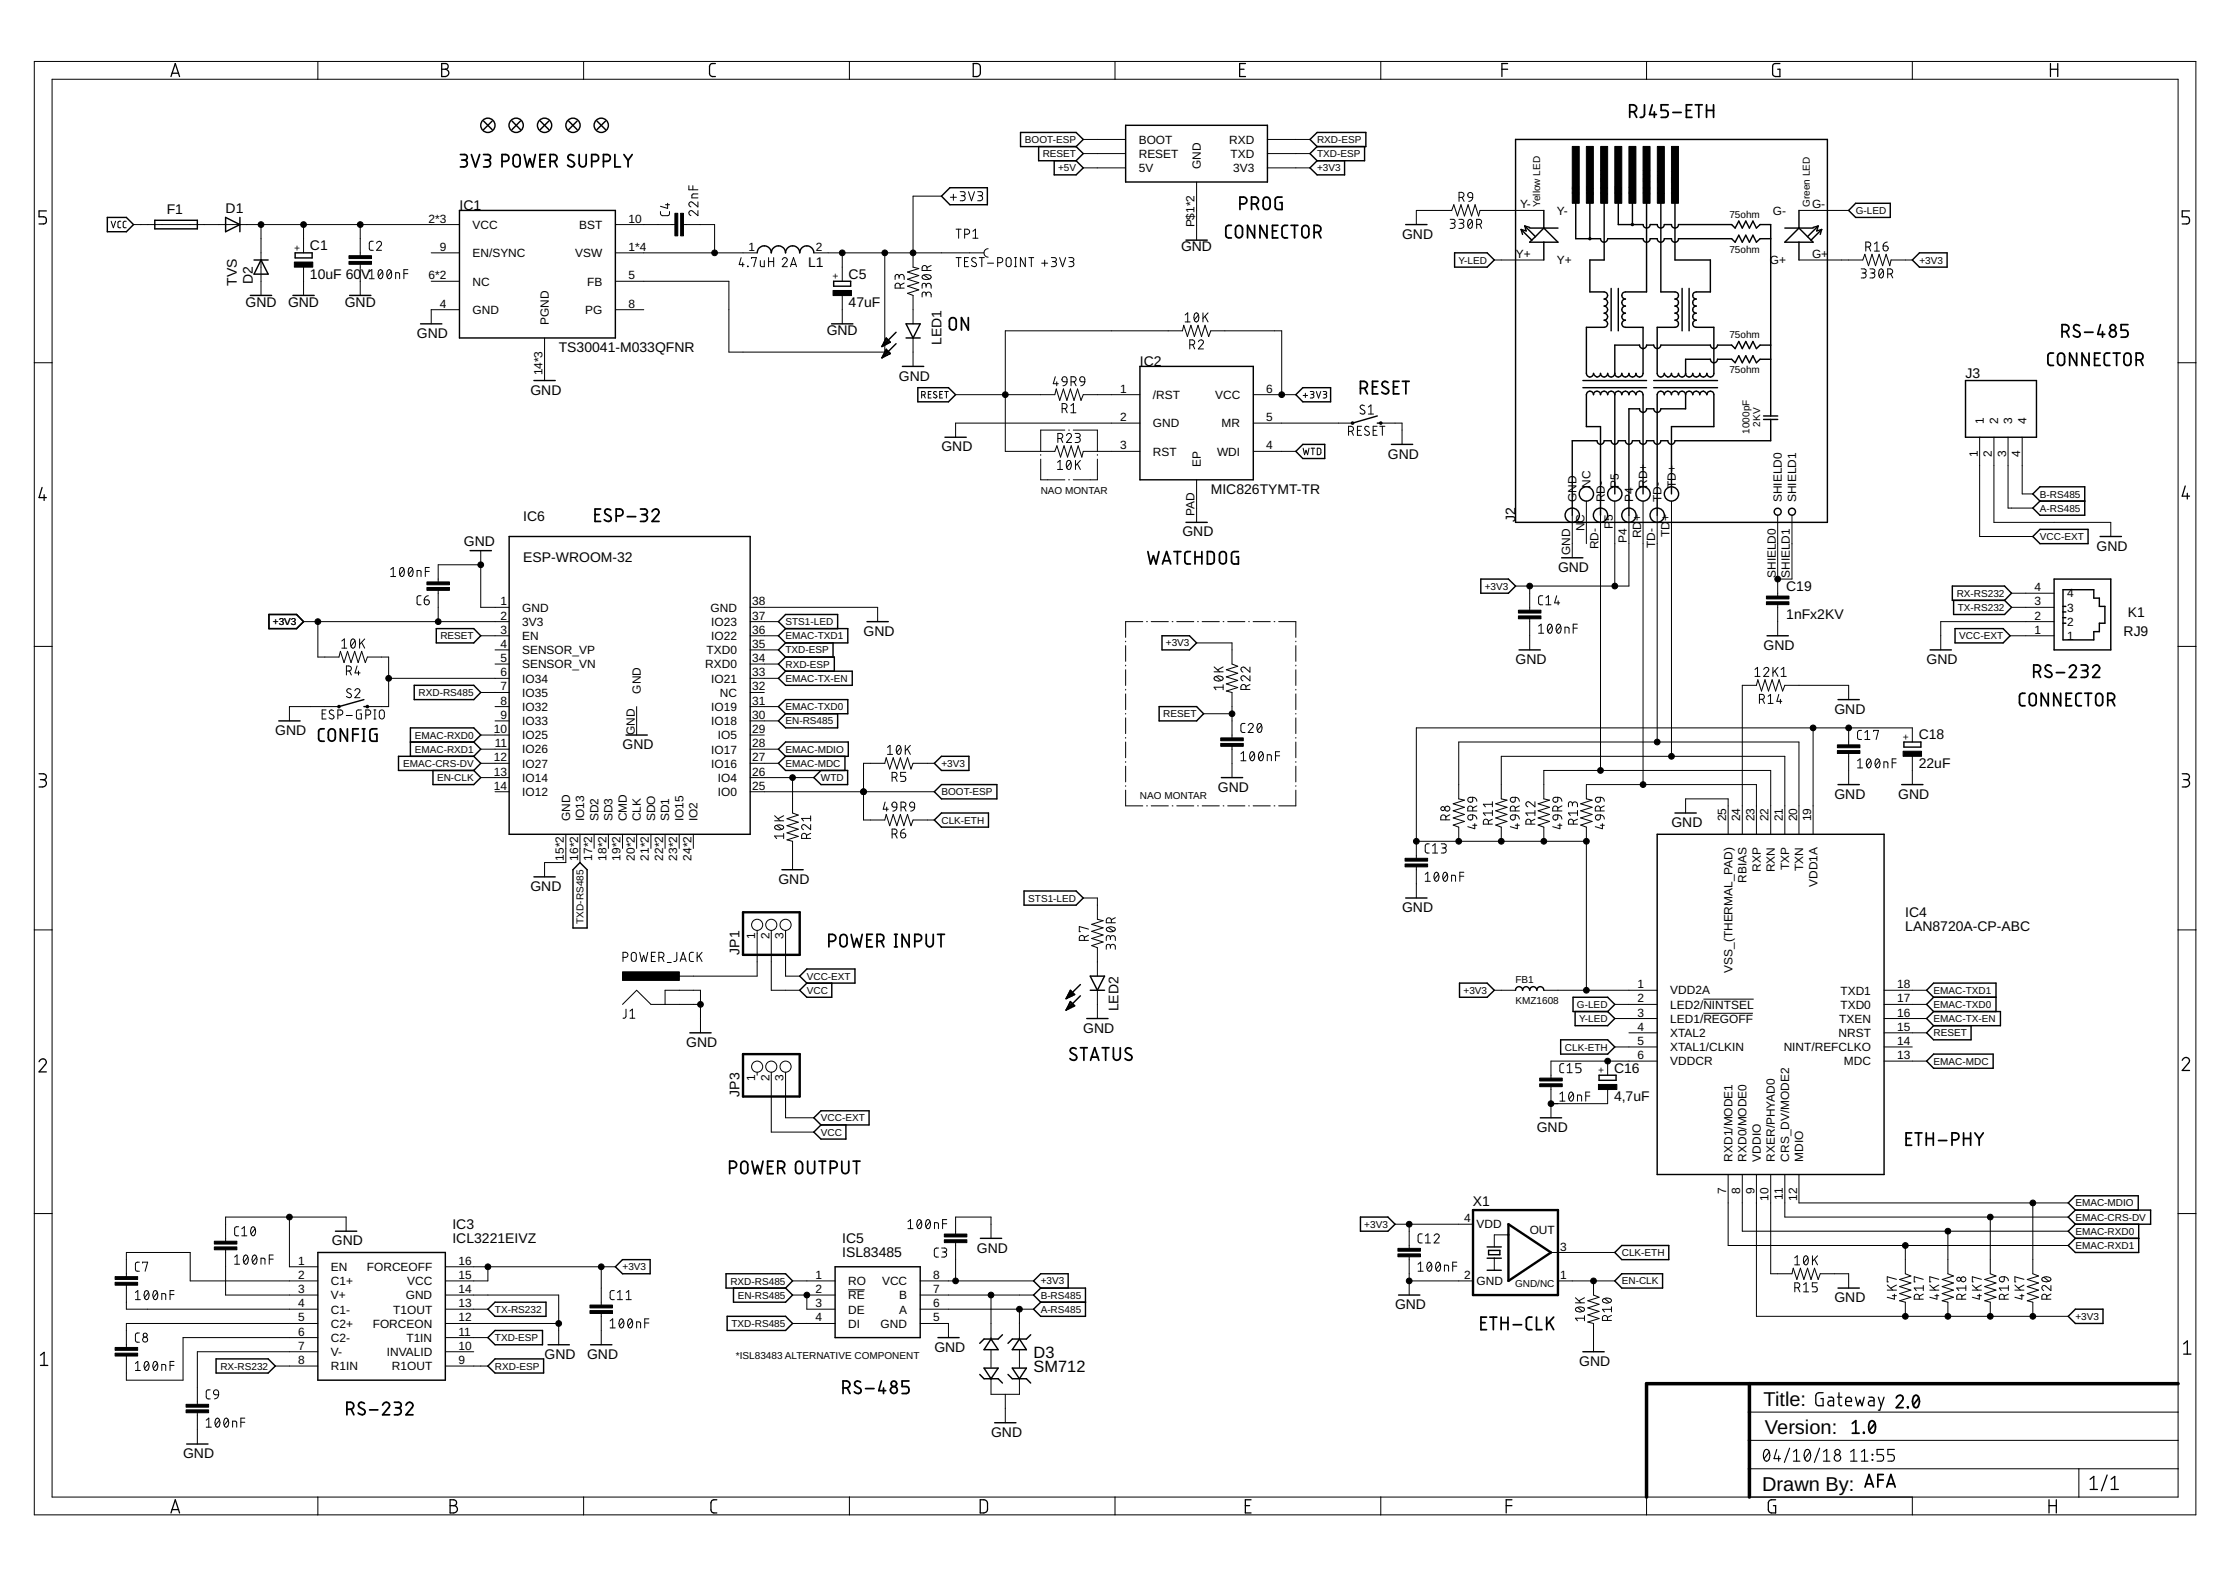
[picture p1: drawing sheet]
<svg xmlns="http://www.w3.org/2000/svg" width="297mm" height="210mm" viewBox="0 0 297 210" stroke-linecap="round" stroke-linejoin="round" font-family="sans-serif">
<defs><g id="words">
<g font-size="2.7">
<text x="235.1" y="187.3">Title:</text>
<text x="235.3" y="191.1">Version:</text>
<text x="234.9" y="198.7">Drawn By:</text>
</g>
<g font-size="2.2">
<text x="137.8" y="180.9">D3</text>
<text x="137.8" y="182.8">SM712</text>
</g>
<g font-size="1.9">
<text x="22.2" y="28.5">F1</text>
<text x="30.1" y="28.4">D1</text>
<text x="61.3" y="28">IC1</text>
<text x="41.3" y="33.3">C1</text>
<text x="107.7" y="35.6">L1</text>
<text x="157.5" y="33.5">GND</text>
<text x="186.9" y="31.8">GND</text>
<text x="31.6" y="38.1" transform="rotate(-90 31.6 38.1)">TVS</text>
<text x="32.7" y="40.9">GND</text>
<text x="33.7" y="37.9" transform="rotate(-90 33.7 37.9)">D2</text>
<text x="38.4" y="40.9">GND</text>
<text x="41.3" y="37.1">10uF 60V</text>
<text x="46" y="40.9">GND</text>
<text x="113.1" y="40.9">47uF</text>
<text x="113.1" y="37.1">C5</text>
<text x="55.6" y="45">GND</text>
<text x="74.5" y="46.9">TS30041-M033QFNR</text>
<text x="110.2" y="44.7">GND</text>
<text x="125.5" y="46" transform="rotate(-90 125.5 46)">LED1</text>
<text x="70.7" y="52.6">GND</text>
<text x="119.8" y="50.7">GND</text>
<text x="152" y="48.8">IC2</text>
<text x="262.1" y="50.3">J3</text>
<text x="125.5" y="60.2">GND</text>
<text x="161.4" y="65.8">MIC826TYMT-TR</text>
<text x="185" y="61.1">GND</text>
<text x="69.8" y="69.4">IC6</text>
<text x="157.6" y="71.5">GND</text>
<text x="202" y="69.6" transform="rotate(-90 202 69.6)">J2</text>
<text x="61.8" y="72.8">GND</text>
<text x="69.8" y="74.9">ESP-WROOM-32</text>
<text x="207.7" y="76.2">GND</text>
<text x="279.5" y="73.4">GND</text>
<text x="238.1" y="82.6">1nFx2KV</text>
<text x="238.1" y="78.8">C19</text>
<text x="283.7" y="82.3">K1</text>
<text x="115.1" y="84.7">GND</text>
<text x="202" y="88.5">GND</text>
<text x="235.1" y="86.6">GND</text>
<text x="256.9" y="88.5">GND</text>
<text x="283.1" y="84.7">RJ9</text>
<text x="244.6" y="95.1">GND</text>
<text x="36.7" y="98">GND</text>
<text x="83" y="99.8">GND</text>
<text x="255.8" y="98.5">C18</text>
<text x="162.4" y="105.5">GND</text>
<text x="244.6" y="106.5">GND</text>
<text x="253.1" y="106.5">GND</text>
<text x="255.8" y="102.3">22uF</text>
<text x="222.8" y="110.2">GND</text>
<text x="70.7" y="118.7">GND</text>
<text x="103.8" y="117.8">GND</text>
<text x="186.9" y="121.6">GND</text>
<text x="254" y="124.1">LAN8720A-CP-ABC</text>
<text x="254" y="122.2">IC4</text>
<text x="98.6" y="127.2" transform="rotate(-90 98.6 127.2)">JP1</text>
<text x="144.4" y="137.6">GND</text>
<text x="149.1" y="134.8" transform="rotate(-90 149.1 134.8)">LED2</text>
<text x="91.5" y="139.5">GND</text>
<text x="215.2" y="142.9">C16</text>
<text x="98.6" y="146.1" transform="rotate(-90 98.6 146.1)">JP3</text>
<text x="215.2" y="146.7">4,7uF</text>
<text x="204.9" y="150.9">GND</text>
<text x="196.4" y="160.8">X1</text>
<text x="44.3" y="166">GND</text>
<text x="60.3" y="165.7">ICL3221EIVZ</text>
<text x="60.3" y="163.8">IC3</text>
<text x="112.3" y="167.6">ISL83485</text>
<text x="112.3" y="165.7">IC5</text>
<text x="130.2" y="166.9">GND</text>
<text x="244.6" y="173.5">GND</text>
<text x="186" y="174.5">GND</text>
<text x="72.6" y="181.1">GND</text>
<text x="78.3" y="181.1">GND</text>
<text x="124.6" y="180.2">GND</text>
<text x="210.6" y="182">GND</text>
<text x="132.1" y="191.5">GND</text>
<text x="24.4" y="194.3">GND</text>
</g>
<g font-size="1.6">
<text x="151.8" y="22.9">5V</text>
<text x="151.8" y="19.2">BOOT</text>
<text x="151.8" y="21">RESET</text>
<text x="160.1" y="22.5" transform="rotate(-90 160.1 22.5)">GND</text>
<text x="163.9" y="19.2">RXD</text>
<text x="164.1" y="21.1">TXD</text>
<text x="164.4" y="22.9">3V3</text>
<text x="57.1" y="29.7">2*3</text>
<text x="83.8" y="29.7">10</text>
<text x="202.7" y="27.8">Y-</text>
<text x="207.6" y="28.6">Y-</text>
<text x="236.3" y="28.6">G-</text>
<text x="241.6" y="27.8">G-</text>
<text x="58.6" y="33.4">9</text>
<text x="63" y="30.5">VCC</text>
<text x="63" y="34.3">EN/SYNC</text>
<text x="76.7" y="34.3">VSW</text>
<text x="77.2" y="30.5">BST</text>
<text x="83.8" y="33.4">1*4</text>
<text x="99.8" y="33.4">1</text>
<text x="108.8" y="33.4">2</text>
<text x="159.3" y="30.3" transform="rotate(-90 159.3 30.3)">P$1*2</text>
<text x="202.1" y="34.4">Y+</text>
<text x="207.6" y="35.2">Y+</text>
<text x="235.9" y="35.2">G+</text>
<text x="241.6" y="34.4">G+</text>
<text x="57.1" y="37.2">6*2</text>
<text x="58.6" y="41">4</text>
<text x="63" y="38.1">NC</text>
<text x="63" y="41.8">GND</text>
<text x="78" y="41.8">PG</text>
<text x="78.3" y="38.1">FB</text>
<text x="83.8" y="37.2">5</text>
<text x="83.8" y="41">8</text>
<text x="73.2" y="43.3" transform="rotate(-90 73.2 43.3)">PGND</text>
<text x="72.3" y="50" transform="rotate(-90 72.3 50)">14*3</text>
<text x="149.3" y="52.3">1</text>
<text x="153.7" y="53.2">/RST</text>
<text x="162" y="53.2">VCC</text>
<text x="168.8" y="52.3">6</text>
<text x="149.3" y="56.1">2</text>
<text x="149.3" y="59.9">3</text>
<text x="153.7" y="56.9">GND</text>
<text x="162.9" y="57">MR</text>
<text x="168.8" y="59.9">4</text>
<text x="168.8" y="56.1">5</text>
<text x="264.5" y="56.5" transform="rotate(-90 264.5 56.5)">1</text>
<text x="266.4" y="56.5" transform="rotate(-90 266.4 56.5)">2</text>
<text x="268.3" y="56.5" transform="rotate(-90 268.3 56.5)">3</text>
<text x="270.2" y="56.5" transform="rotate(-90 270.2 56.5)">4</text>
<text x="153.7" y="60.7">RST</text>
<text x="160.1" y="62.2" transform="rotate(-90 160.1 62.2)">EP</text>
<text x="162.3" y="60.7">WDI</text>
<text x="212.1" y="65" transform="rotate(-90 212.1 65)">NC</text>
<text x="215.8" y="65" transform="rotate(-90 215.8 65)">P5</text>
<text x="219.6" y="65" transform="rotate(-90 219.6 65)">RD+</text>
<text x="223.4" y="65" transform="rotate(-90 223.4 65)">TD+</text>
<text x="263.7" y="60.9" transform="rotate(-90 263.7 60.9)">1</text>
<text x="265.6" y="60.9" transform="rotate(-90 265.6 60.9)">2</text>
<text x="267.5" y="60.9" transform="rotate(-90 267.5 60.9)">3</text>
<text x="269.3" y="60.9" transform="rotate(-90 269.3 60.9)">4</text>
<text x="159.3" y="68.8" transform="rotate(-90 159.3 68.8)">PAD</text>
<text x="210.2" y="66.9" transform="rotate(-90 210.2 66.9)">GND</text>
<text x="211.2" y="70.8" transform="rotate(-90 211.2 70.8)">NC</text>
<text x="214" y="66.9" transform="rotate(-90 214 66.9)">RD-</text>
<text x="215" y="70.5" transform="rotate(-90 215 70.5)">P</text>
<text x="215" y="69.4" transform="rotate(-90 215 69.4)">5</text>
<text x="217.7" y="66.9" transform="rotate(-90 217.7 66.9)">P4</text>
<text x="218.8" y="71.7" transform="rotate(-90 218.8 71.7)">RD</text>
<text x="218.8" y="69.4" transform="rotate(-90 218.8 69.4)">+</text>
<text x="221.5" y="66.9" transform="rotate(-90 221.5 66.9)">TD-</text>
<text x="222.6" y="71.6" transform="rotate(-90 222.6 71.6)">TD</text>
<text x="222.6" y="69.4" transform="rotate(-90 222.6 69.4)">+</text>
<text x="237.6" y="66.9" transform="rotate(-90 237.6 66.9)">SHIELD0</text>
<text x="239.5" y="66.9" transform="rotate(-90 239.5 66.9)">SHIELD1</text>
<text x="209.3" y="73.9" transform="rotate(-90 209.3 73.9)">GND</text>
<text x="213.1" y="73.2" transform="rotate(-90 213.1 73.2)">RD-</text>
<text x="216.9" y="72.4" transform="rotate(-90 216.9 72.4)">P4</text>
<text x="220.7" y="73" transform="rotate(-90 220.7 73)">TD-</text>
<text x="236.7" y="77" transform="rotate(-90 236.7 77)">SHIELD0</text>
<text x="238.6" y="77" transform="rotate(-90 238.6 77)">SHIELD1</text>
<text x="66.7" y="80.7">1</text>
<text x="66.7" y="82.6">2</text>
<text x="69.6" y="81.5">GND</text>
<text x="69.6" y="83.4">3V3</text>
<text x="94.7" y="81.5">GND</text>
<text x="94.8" y="83.4">IO23</text>
<text x="100.3" y="80.7">38</text>
<text x="100.3" y="82.6">37</text>
<text x="271.2" y="80.7">3</text>
<text x="271.2" y="78.8">4</text>
<text x="271.2" y="82.6">2</text>
<text x="275.6" y="81.5">3</text>
<text x="275.6" y="79.6">4</text>
<text x="275.6" y="83.4">2</text>
<text x="66.7" y="84.5">3</text>
<text x="66.7" y="86.4">4</text>
<text x="66.7" y="88.2">5</text>
<text x="69.6" y="85.3">EN</text>
<text x="69.6" y="87.2">SENSOR_VP</text>
<text x="69.6" y="89.1">SENSOR_VN</text>
<text x="94" y="89.1">RXD0</text>
<text x="94.2" y="87.2">TXD0</text>
<text x="94.8" y="85.3">IO22</text>
<text x="100.3" y="84.5">36</text>
<text x="100.3" y="86.4">35</text>
<text x="100.3" y="88.2">34</text>
<text x="271.2" y="84.5">1</text>
<text x="275.6" y="85.3">1</text>
<text x="66.7" y="90.1">6</text>
<text x="66.7" y="92">7</text>
<text x="66.7" y="93.9">8</text>
<text x="66.7" y="95.8">9</text>
<text x="69.6" y="91">IO34</text>
<text x="69.6" y="92.9">IO35</text>
<text x="69.6" y="94.7">IO32</text>
<text x="85.5" y="92.4" transform="rotate(-90 85.5 92.4)">GND</text>
<text x="94.8" y="91">IO21</text>
<text x="94.8" y="94.8">IO19</text>
<text x="96" y="92.9">NC</text>
<text x="100.3" y="90.1">33</text>
<text x="100.3" y="92">32</text>
<text x="100.3" y="93.9">31</text>
<text x="100.3" y="95.8">30</text>
<text x="65.9" y="97.7">10</text>
<text x="65.9" y="101.5">12</text>
<text x="66" y="99.6">11</text>
<text x="69.6" y="96.6">IO33</text>
<text x="69.6" y="98.5">IO25</text>
<text x="69.6" y="100.4">IO26</text>
<text x="84.6" y="98" transform="rotate(-90 84.6 98)">GND</text>
<text x="94.8" y="96.6">IO18</text>
<text x="94.8" y="100.4">IO17</text>
<text x="95.7" y="98.5">IO5</text>
<text x="100.3" y="97.7">29</text>
<text x="100.3" y="99.6">28</text>
<text x="100.3" y="101.5">27</text>
<text x="65.9" y="103.4">13</text>
<text x="65.9" y="105.2">14</text>
<text x="69.6" y="102.3">IO27</text>
<text x="69.6" y="104.2">IO14</text>
<text x="69.6" y="106.1">IO12</text>
<text x="94.8" y="102.3">IO16</text>
<text x="95.7" y="104.2">IO4</text>
<text x="95.7" y="106.1">IO0</text>
<text x="100.3" y="103.4">26</text>
<text x="100.3" y="105.2">25</text>
<text x="76" y="109.4" transform="rotate(-90 76 109.4)">GND</text>
<text x="77.9" y="109.4" transform="rotate(-90 77.9 109.4)">IO13</text>
<text x="79.8" y="109.4" transform="rotate(-90 79.8 109.4)">SD2</text>
<text x="81.7" y="109.4" transform="rotate(-90 81.7 109.4)">SD3</text>
<text x="83.6" y="109.4" transform="rotate(-90 83.6 109.4)">CMD</text>
<text x="85.5" y="109.4" transform="rotate(-90 85.5 109.4)">CLK</text>
<text x="87.3" y="109.4" transform="rotate(-90 87.3 109.4)">SDO</text>
<text x="89.2" y="109.4" transform="rotate(-90 89.2 109.4)">SD1</text>
<text x="91.1" y="109.4" transform="rotate(-90 91.1 109.4)">IO15</text>
<text x="93" y="109.4" transform="rotate(-90 93 109.4)">IO2</text>
<text x="230.1" y="109.4" transform="rotate(-90 230.1 109.4)">25</text>
<text x="232" y="109.4" transform="rotate(-90 232 109.4)">24</text>
<text x="233.9" y="109.4" transform="rotate(-90 233.9 109.4)">23</text>
<text x="235.8" y="109.4" transform="rotate(-90 235.8 109.4)">22</text>
<text x="237.7" y="109.4" transform="rotate(-90 237.7 109.4)">21</text>
<text x="239.6" y="109.4" transform="rotate(-90 239.6 109.4)">20</text>
<text x="241.5" y="109.4" transform="rotate(-90 241.5 109.4)">19</text>
<text x="75.2" y="114.7" transform="rotate(-90 75.2 114.7)">15*2</text>
<text x="77.1" y="114.7" transform="rotate(-90 77.1 114.7)">16*2</text>
<text x="79" y="114.7" transform="rotate(-90 79 114.7)">17*2</text>
<text x="80.8" y="114.7" transform="rotate(-90 80.8 114.7)">18*2</text>
<text x="82.7" y="114.7" transform="rotate(-90 82.7 114.7)">19*2</text>
<text x="84.6" y="114.7" transform="rotate(-90 84.6 114.7)">20*2</text>
<text x="86.5" y="114.7" transform="rotate(-90 86.5 114.7)">21*2</text>
<text x="88.4" y="114.7" transform="rotate(-90 88.4 114.7)">22*2</text>
<text x="90.3" y="114.7" transform="rotate(-90 90.3 114.7)">23*2</text>
<text x="92.2" y="114.7" transform="rotate(-90 92.2 114.7)">24*2</text>
<text x="232.9" y="117.7" transform="rotate(-90 232.9 117.7)">RBIAS</text>
<text x="234.7" y="116.2" transform="rotate(-90 234.7 116.2)">RXP</text>
<text x="236.6" y="116.3" transform="rotate(-90 236.6 116.3)">RXN</text>
<text x="238.5" y="116" transform="rotate(-90 238.5 116)">TXP</text>
<text x="240.4" y="116.1" transform="rotate(-90 240.4 116.1)">TXN</text>
<text x="242.3" y="118.2" transform="rotate(-90 242.3 118.2)">VDD1A</text>
<text x="100.7" y="125.1" transform="rotate(-90 100.7 125.1)">1</text>
<text x="102.6" y="125.1" transform="rotate(-90 102.6 125.1)">2</text>
<text x="104.5" y="125.1" transform="rotate(-90 104.5 125.1)">3</text>
<text x="218.3" y="131.7">1</text>
<text x="231" y="129.6" transform="rotate(-90 231 129.6)">VSS_(THERMAL_PAD)</text>
<text x="252.9" y="131.7">18</text>
<text x="218.3" y="133.6">2</text>
<text x="218.3" y="135.5">3</text>
<text x="218.3" y="137.4">4</text>
<text x="222.7" y="132.5">VDD2A</text>
<text x="222.7" y="134.4">LED2/NINTSEL</text>
<text x="222.7" y="136.3">LED1/REGOFF</text>
<text x="245.2" y="136.3">TXEN</text>
<text x="245.4" y="132.5">TXD1</text>
<text x="245.4" y="134.4">TXD0</text>
<text x="252.9" y="133.6">17</text>
<text x="252.9" y="135.5">16</text>
<text x="252.9" y="137.4">15</text>
<text x="218.3" y="139.3">5</text>
<text x="218.3" y="141.2">6</text>
<text x="222.7" y="138.2">XTAL2</text>
<text x="222.7" y="140.1">XTAL1/CLKIN</text>
<text x="222.7" y="142">VDDCR</text>
<text x="237.8" y="140.1">NINT/REFCLKO</text>
<text x="245.1" y="138.2">NRST</text>
<text x="245.8" y="142">MDC</text>
<text x="252.9" y="139.3">14</text>
<text x="252.9" y="141.2">13</text>
<text x="100.7" y="144" transform="rotate(-90 100.7 144)">1</text>
<text x="102.6" y="144" transform="rotate(-90 102.6 144)">2</text>
<text x="104.5" y="144" transform="rotate(-90 104.5 144)">3</text>
<text x="231" y="154.8" transform="rotate(-90 231 154.8)">RXD1/MODE1</text>
<text x="232.9" y="154.8" transform="rotate(-90 232.9 154.8)">RXD0/MODE0</text>
<text x="234.7" y="154.8" transform="rotate(-90 234.7 154.8)">VDDIO</text>
<text x="236.6" y="154.8" transform="rotate(-90 236.6 154.8)">RXER/PHYAD0</text>
<text x="238.5" y="154.8" transform="rotate(-90 238.5 154.8)">CRS_DV/MODE2</text>
<text x="240.4" y="154.8" transform="rotate(-90 240.4 154.8)">MDIO</text>
<text x="230.1" y="159.2" transform="rotate(-90 230.1 159.2)">7</text>
<text x="232" y="159.2" transform="rotate(-90 232 159.2)">8</text>
<text x="233.9" y="159.2" transform="rotate(-90 233.9 159.2)">9</text>
<text x="235.8" y="160" transform="rotate(-90 235.8 160)">10</text>
<text x="237.7" y="159.9" transform="rotate(-90 237.7 159.9)">11</text>
<text x="239.6" y="160" transform="rotate(-90 239.6 160)">12</text>
<text x="195.2" y="162.9">4</text>
<text x="196.9" y="163.7">VDD</text>
<text x="203.9" y="164.5">OUT</text>
<text x="208" y="166.7">3</text>
<text x="39.7" y="168.6">1</text>
<text x="39.7" y="170.4">2</text>
<text x="39.7" y="172.3">3</text>
<text x="44.1" y="169.4">EN</text>
<text x="44.1" y="171.3">C1+</text>
<text x="44.1" y="173.2">V+</text>
<text x="48.9" y="169.4">FORCEOFF</text>
<text x="54.1" y="173.2">GND</text>
<text x="54.3" y="171.3">VCC</text>
<text x="61.1" y="168.6">16</text>
<text x="61.1" y="170.4">15</text>
<text x="61.1" y="172.3">14</text>
<text x="108.7" y="170.4">1</text>
<text x="108.7" y="172.3">2</text>
<text x="113.1" y="171.3">RO</text>
<text x="113.1" y="173.2">RE</text>
<text x="117.6" y="171.3">VCC</text>
<text x="119.9" y="173.2">B</text>
<text x="124.4" y="170.4">8</text>
<text x="124.4" y="172.3">7</text>
<text x="195.2" y="170.4">2</text>
<text x="196.9" y="171.3">GND</text>
<text x="208" y="170.4">1</text>
<text x="39.7" y="174.2">4</text>
<text x="39.7" y="176.1">5</text>
<text x="39.7" y="178">6</text>
<text x="39.7" y="179.9">7</text>
<text x="44.1" y="175.1">C1-</text>
<text x="44.1" y="176.9">C2+</text>
<text x="44.1" y="178.8">C2-</text>
<text x="49.7" y="177">FORCEON</text>
<text x="52.4" y="175.1">T1OUT</text>
<text x="54.2" y="178.8">T1IN</text>
<text x="61.1" y="174.2">13</text>
<text x="61.1" y="176.1">12</text>
<text x="61.1" y="178">11</text>
<text x="61.1" y="179.9">10</text>
<text x="108.7" y="174.2">3</text>
<text x="108.7" y="176.1">4</text>
<text x="113.1" y="175.1">DE</text>
<text x="113.1" y="176.9">DI</text>
<text x="117.4" y="177">GND</text>
<text x="119.9" y="175.1">A</text>
<text x="124.4" y="174.2">6</text>
<text x="124.4" y="176.1">5</text>
<text x="39.7" y="181.8">8</text>
<text x="44.1" y="180.7">V-</text>
<text x="44.1" y="182.6">R1IN</text>
<text x="51.6" y="180.7">INVALID</text>
<text x="52.3" y="182.6">R1OUT</text>
<text x="61.1" y="181.8">9</text>
</g>
<g font-size="1.3">
<text x="136.7" y="19.1">BOOT-ESP</text>
<text x="139" y="21">RESET</text>
<text x="141.1" y="22.8">+5V</text>
<text x="175.6" y="22.8">+3V3</text>
<text x="175.6" y="21">TXD-ESP</text>
<text x="175.6" y="19.1">RXD-ESP</text>
<text x="205.4" y="27.6" transform="rotate(-90 205.4 27.6)">Yellow LED</text>
<text x="210.6" y="26.1" transform="rotate(-90 210.6 26.1)">J8</text>
<text x="212.4" y="26.1" transform="rotate(-90 212.4 26.1)">J7</text>
<text x="214.3" y="26.1" transform="rotate(-90 214.3 26.1)">J6 RX-</text>
<text x="216.2" y="26.1" transform="rotate(-90 216.2 26.1)">J5</text>
<text x="218.1" y="26.1" transform="rotate(-90 218.1 26.1)">J4</text>
<text x="220" y="26.1" transform="rotate(-90 220 26.1)">J3 RX+</text>
<text x="221.9" y="26.1" transform="rotate(-90 221.9 26.1)">J2 TX-</text>
<text x="223.8" y="26.1" transform="rotate(-90 223.8 26.1)">J1 TX+</text>
<text x="230.6" y="29">75ohm</text>
<text x="241.3" y="27.6" transform="rotate(-90 241.3 27.6)">Green LED</text>
<text x="247.4" y="28.5">G-LED</text>
<text x="40" y="33.4" transform="rotate(-90 40 33.4)">+</text>
<text x="194.5" y="35.1">Y-LED</text>
<text x="230.6" y="33.7">75ohm</text>
<text x="255.9" y="35.1">+3V3</text>
<text x="111.9" y="37.2" transform="rotate(-90 111.9 37.2)">+</text>
<text x="230.6" y="45.1">75ohm</text>
<text x="230.6" y="49.8">75ohm</text>
<text x="233.2" y="57.8" transform="rotate(-90 233.2 57.8)">1000pF</text>
<text x="234.6" y="56.9" transform="rotate(-90 234.6 56.9)">2KV</text>
<text x="138.7" y="65.8">NAO MONTAR</text>
<text x="272" y="72">VCC-EXT</text>
<text x="272" y="68.2">A-RS485</text>
<text x="272" y="66.3">B-RS485</text>
<text x="36.4" y="83.3">+3V3</text>
<text x="104.7" y="83.3">STS1-LED</text>
<text x="197.9" y="78.6">+3V3</text>
<text x="260.9" y="79.5">RX-RS232</text>
<text x="261" y="81.4">TX-RS232</text>
<text x="58.7" y="85.2">RESET</text>
<text x="104.7" y="87.1">TXD-ESP</text>
<text x="104.7" y="89">RXD-ESP</text>
<text x="104.7" y="85.2">EMAC-TXD1</text>
<text x="155.4" y="86.2">+3V3</text>
<text x="261.2" y="85.2">VCC-EXT</text>
<text x="55.8" y="92.8">RXD-RS485</text>
<text x="104.7" y="94.6">EMAC-TXD0</text>
<text x="104.7" y="90.9">EMAC-TX-EN</text>
<text x="155.1" y="95.6">RESET</text>
<text x="55.3" y="98.4">EMAC-RXD0</text>
<text x="55.3" y="100.3">EMAC-RXD1</text>
<text x="104.7" y="96.5">EN-RS485</text>
<text x="104.7" y="100.3">EMAC-MDIO</text>
<text x="254.5" y="98.6" transform="rotate(-90 254.5 98.6)">+</text>
<text x="53.8" y="102.2">EMAC-CRS-DV</text>
<text x="58.3" y="104.1">EN-CLK</text>
<text x="104.7" y="102.2">EMAC-MDC</text>
<text x="109.5" y="104.1">WTD</text>
<text x="125.5" y="102.2">+3V3</text>
<text x="125.5" y="106">BOOT-ESP</text>
<text x="152" y="106.5">NAO MONTAR</text>
<text x="125.5" y="109.8">CLK-ETH</text>
<text x="77.8" y="123.1" transform="rotate(-90 77.8 123.1)">TXD-RS485</text>
<text x="137.1" y="120.2">STS1-LED</text>
<text x="107.6" y="130.6">VCC-EXT</text>
<text x="202" y="131">FB1</text>
<text x="107.6" y="132.4">VCC</text>
<text x="195.1" y="132.4">+3V3</text>
<text x="202" y="133.9">KMZ1608</text>
<text x="210.2" y="134.3">G-LED</text>
<text x="210.5" y="136.2">Y-LED</text>
<text x="257.8" y="132.4">EMAC-TXD1</text>
<text x="257.8" y="134.3">EMAC-TXD0</text>
<text x="257.8" y="136.2">EMAC-TX-EN</text>
<text x="208.6" y="140">CLK-ETH</text>
<text x="213.9" y="143" transform="rotate(-90 213.9 143)">+</text>
<text x="257.8" y="141.9">EMAC-MDC</text>
<text x="257.8" y="138.1">RESET</text>
<text x="109.5" y="149.4">VCC-EXT</text>
<text x="109.5" y="151.3">VCC</text>
<text x="276.7" y="160.8">EMAC-MDIO</text>
<text x="181.9" y="163.6">+3V3</text>
<text x="216.2" y="167.4">CLK-ETH</text>
<text x="276.7" y="162.7">EMAC-CRS-DV</text>
<text x="276.7" y="164.6">EMAC-RXD0</text>
<text x="276.7" y="166.5">EMAC-RXD1</text>
<text x="83" y="169.3">+3V3</text>
<text x="97.4" y="171.2">RXD-RS485</text>
<text x="98.4" y="173.1">EN-RS485</text>
<text x="138.7" y="171.2">+3V3</text>
<text x="138.7" y="173.1">B-RS485</text>
<text x="202" y="171.6">GND/NC</text>
<text x="216.2" y="171.2">EN-CLK</text>
<text x="66" y="178.7">TXD-ESP</text>
<text x="66" y="175">TX-RS232</text>
<text x="97.5" y="176.9">TXD-RS485</text>
<text x="138.7" y="175">A-RS485</text>
<text x="276.7" y="175.9">+3V3</text>
<text x="29.4" y="182.5">RX-RS232</text>
<text x="66" y="182.5">RXD-ESP</text>
<text x="98.1" y="181.1">*ISL83483 ALTERNATIVE COMPONENT</text>
</g>
</g></defs>
<g fill="none" stroke="#000" stroke-width=".23">
<path d="M217.3 14.9h.4a.47 .47 0 0 0 .5-.5 .47 .47 0 0 0-.5-.4h-.4v1.6M217.8 14.9l.4 .7M219.2 14v1.3a.44 .44 0 0 1-.5 .3M220.3 14l-.4 1.3h.9M220.6 14.9v.7M222.4 14h-.9v.7h.5a.47 .47 0 0 1 .4 .5 .47 .47 0 0 1-.4 .4h-.5M223 15h1.1M224.8 14.7h.6M225.6 14h-.8v1.6h.8M226 14h.9M226.5 14v1.6M227.5 14.7h1"/>
<path d="M227.5 14v1.6M228.5 14v1.6M61.4 20.6h.5a.37 .37 0 0 1 .4 .4 .37 .37 0 0 1-.4 .3h-.3M61.8 21.3a.46 .46 0 0 1 .5 .5 .46 .46 0 0 1-.5 .4h-.4M62.8 20.6l.6 1.6 .5-1.6M64.5 20.6h.5a.37 .37 0 0 1 .4 .4 .37 .37 0 0 1-.4 .3h-.3M64.9 21.3a.46 .46 0 0 1 .5 .5 .46 .46 0 0 1-.5 .4h-.4M66.9 21.5h.5a.46 .46 0 0 0 .5-.4 .46 .46 0 0 0-.5-.5h-.5v1.6M68.6 20.7a.45 .45 0 0 1 .5-.1 .45 .45 0 0 1 .2 .5v.7a.47 .47 0 0 1-.4 .4 .47 .47 0 0 1-.5-.4v-.7zM69.9 20.6l.4 1.6 .3-1.1 .4 1.1 .4-1.6M72 21.3h.6M72.7 20.6h-.7v1.6h.7"/>
<path d="M73.3 21.5h.5a.46 .46 0 0 0 .5-.4 .46 .46 0 0 0-.5-.5h-.5v1.6M73.9 21.5l.4 .7M76.5 20.7a.43 .43 0 0 0-.6-.1 .43 .43 0 0 0-.1 .6l.6 .4a.38 .38 0 0 1 .1 .5 .38 .38 0 0 1-.5 .1l-.3-.2M77.2 20.6v1.2a.47 .47 0 0 0 .5 .4 .47 .47 0 0 0 .4-.4v-1.2M78.9 21.5h.5a.46 .46 0 0 0 .4-.4 .46 .46 0 0 0-.4-.5h-.5v1.6M80.5 21.5h.4a.46 .46 0 0 0 .5-.4 .46 .46 0 0 0-.5-.5h-.4v1.6M82 20.6v1.6h.7M83.2 20.6l.5 .8M83.7 21.4v.8M84.3 20.6l-.6 .8M164.2 30h-.4a.36 .36 0 0 0-.4 .4v.9a.36 .36 0 0 0 .4 .4h.4M164.8 30.2a.47 .47 0 0 1 .6-.1 .47 .47 0 0 1 .3 .4v.7a.47 .47 0 0 1-.5 .5 .47 .47 0 0 1-.5-.5v-.7z"/>
<path d="M165.3 27.2h.5a.46 .46 0 0 0 .4-.5 .46 .46 0 0 0-.4-.4h-.5v1.6M166.9 27.2h.4a.46 .46 0 0 0 .5-.5 .46 .46 0 0 0-.5-.4h-.4v1.6M167.3 30v1.7l-1-1.7v1.7M167.4 27.2l.4 .7M168.5 26.4a.47 .47 0 0 1 .5-.1 .47 .47 0 0 1 .3 .4v.8a.47 .47 0 0 1-.4 .4 .47 .47 0 0 1-.5-.4v-.8zM168.9 30v1.7l-.9-1.7v1.7M169.7 30.8h.5M170.4 30h-.7v1.7h.7M170.9 26.3h-.5a.36 .36 0 0 0-.4 .3v1a.36 .36 0 0 0 .4 .3h.5v-.9h-.3M171.7 30h-.4a.4 .4 0 0 0-.4 .4v.9a.4 .4 0 0 0 .4 .4h.4M172.1 30h.9M172.6 30v1.7"/>
<path d="M173.7 30.2a.45 .45 0 0 1 .5-.1 .45 .45 0 0 1 .3 .4v.7a.47 .47 0 0 1-.5 .5 .47 .47 0 0 1-.4-.5v-.7zM175.2 31h.4a.47 .47 0 0 0 .5-.5 .47 .47 0 0 0-.5-.5h-.4v1.7M175.7 31l.4 .7M126.7 42.5a.45 .45 0 0 1 .5-.1 .45 .45 0 0 1 .3 .4v.7a.46 .46 0 0 1-.5 .5 .46 .46 0 0 1-.4-.5v-.7zM129.1 42.3v1.7l-.9-1.7v1.7M181.4 51.8h.4a.47 .47 0 0 0 .5-.5 .47 .47 0 0 0-.5-.5h-.4v1.7M181.9 51.8l.4 .7M183 51.6h.5M183.7 50.8h-.7v1.7h.7M185 51a.42 .42 0 0 0-.5-.2 .42 .42 0 0 0-.2 .6l.7 .4a.42 .42 0 0 1 0 .6 .42 .42 0 0 1-.6 0l-.2-.1M185.8 51.6h.5M186.5 50.8h-.7v1.7h.7"/>
<path d="M187 50.8h.9M187.4 50.8v1.7M273.8 47.1h-.4a.36 .36 0 0 0-.4 .3v.9a.36 .36 0 0 0 .4 .4h.4M274.5 47.2a.46 .46 0 0 1 .5-.1 .46 .46 0 0 1 .3 .4v.7a.47 .47 0 0 1-.5 .5 .47 .47 0 0 1-.5-.5v-.7zM274.9 44.2h.5a.47 .47 0 0 0 .4-.5 .47 .47 0 0 0-.4-.4h-.5v1.6M275.5 44.2l.3 .7M276.9 47.1v1.6l-1-1.6v1.6M277.2 43.4a.43 .43 0 0 0-.4-.1 .43 .43 0 0 0-.3 .3v.3l.7 .3a.38 .38 0 0 1 .1 .6 .38 .38 0 0 1-.5 .1l-.4-.2M277.9 44.3h1.1M278.5 47.1v1.6l-.9-1.6v1.6M279.3 47.8h.5M280 47.1h-.7v1.6h.7"/>
<path d="M280 43.3l-.3 1.3h.9M280.3 44.2v.7M281.3 47.1h-.4a.36 .36 0 0 0-.4 .3v.9a.36 .36 0 0 0 .4 .4h.4M281.7 47.1h1M282.2 47.1v1.6M283.3 47.2a.45 .45 0 0 1 .5-.1 .45 .45 0 0 1 .3 .4v.7a.47 .47 0 0 1-.5 .5 .47 .47 0 0 1-.4-.5v-.7zM283.7 43.3h-.9v.7h.5a.48 .48 0 0 1 .4 .5 .48 .48 0 0 1-.4 .4h-.5M284.8 48h.5a.46 .46 0 0 0 .4-.5 .46 .46 0 0 0-.4-.4h-.5v1.6M285.3 48l.4 .7M79.3 68.6h.6M80.1 67.8h-.8v1.7h.8M81.4 68a.43 .43 0 0 0-.6-.1 .43 .43 0 0 0-.1 .6l.6 .3a.38 .38 0 0 1 .1 .5 .38 .38 0 0 1-.5 .2l-.3-.2"/>
<path d="M82.1 68.7h.5a.46 .46 0 0 0 .5-.4 .46 .46 0 0 0-.5-.5h-.5v1.7M83.6 68.9h1.2M85.4 67.8h.5a.37 .37 0 0 1 .4 .4 .37 .37 0 0 1-.4 .4h-.3M85.9 68.6a.46 .46 0 0 1 .4 .4 .46 .46 0 0 1-.4 .5h-.5M86.9 68.2a.46 .46 0 0 1 .7-.4 .46 .46 0 0 1 .1 .8l-.8 .9h1M153 73.5l.4 1.7 .4-1.1 .3 1.1 .4-1.7M155 75.2l.5-1.7 .6 1.7M155.1 74.7h.8M156.5 73.5h.9M157 73.5v1.7M158.7 73.5h-.4a.36 .36 0 0 0-.3 .4v.9a.36 .36 0 0 0 .3 .4h.4M159.3 73.5v1.7"/>
<path d="M159.3 74.2h.9M160.2 73.5v1.7M161 73.5h.4a.43 .43 0 0 1 .5 .5v.7a.44 .44 0 0 1-.5 .5h-.4zM162.7 73.6a.45 .45 0 0 1 .5-.1 .45 .45 0 0 1 .3 .5v.7a.46 .46 0 0 1-.5 .5 .46 .46 0 0 1-.4-.5v-.7zM165.1 73.5h-.6a.36 .36 0 0 0-.3 .4v.9a.36 .36 0 0 0 .3 .4h.6v-1h-.3M43.2 97.1h-.4a.36 .36 0 0 0-.3 .4v.9a.36 .36 0 0 0 .3 .4h.4M43.9 97.3a.46 .46 0 0 1 .5-.1 .46 .46 0 0 1 .3 .4v.7a.47 .47 0 0 1-.5 .5 .47 .47 0 0 1-.4-.5v-.7zM46.3 97.1v1.7l-.9-1.7v1.7M47 97.9h.8M47.8 97.1h-.8v1.7M48.3 98.8h.4M48.3 97.1h.4"/>
<path d="M48.5 97.1v1.7M50.2 97.1h-.5a.36 .36 0 0 0-.4 .4v.9a.36 .36 0 0 0 .4 .4h.5v-.9h-.2M270 92.4h-.4a.36 .36 0 0 0-.4 .4v.9a.36 .36 0 0 0 .4 .4h.4M270.7 92.5a.45 .45 0 0 1 .5-.1 .45 .45 0 0 1 .3 .5v.7a.46 .46 0 0 1-.5 .5 .46 .46 0 0 1-.4-.5v-.7zM271.1 89.5h.5a.46 .46 0 0 0 .5-.4 .46 .46 0 0 0-.5-.5h-.5v1.7M271.7 89.5l.4 .8M273.1 92.4v1.7l-1-1.7v1.7M273.5 88.8a.42 .42 0 0 0-.7-.1 .42 .42 0 0 0 .1 .6l.5 .3a.38 .38 0 0 1 .1 .5 .38 .38 0 0 1-.5 .2l-.4-.3M274.2 89.6h1.1M274.7 92.4v1.7l-.9-1.7v1.7M275.5 93.1h.5M275.9 89a.46 .46 0 0 1 .6-.4 .46 .46 0 0 1 .2 .8l-.8 .9h.9"/>
<path d="M276.2 92.4h-.7v1.7h.7M277.5 88.6h.5a.37 .37 0 0 1 .4 .4 .37 .37 0 0 1-.4 .4h-.4M277.5 92.4h-.4a.36 .36 0 0 0-.3 .4v.9a.36 .36 0 0 0 .3 .4h.4M277.9 89.4a.46 .46 0 0 1 .5 .4 .46 .46 0 0 1-.5 .5h-.4M277.9 92.4h1M278.4 92.4v1.7M279 89a.46 .46 0 0 1 .7-.4 .46 .46 0 0 1 .1 .8l-.8 .9h.9M279.5 92.5a.47 .47 0 0 1 .5-.1 .47 .47 0 0 1 .3 .5v.7a.47 .47 0 0 1-.4 .5 .47 .47 0 0 1-.5-.5v-.7zM281 93.3h.5a.47 .47 0 0 0 .4-.4 .47 .47 0 0 0-.4-.5h-.5v1.7M281.6 93.3l.3 .8M110.5 125.5h.5a.47 .47 0 0 0 .4-.5 .47 .47 0 0 0-.4-.5h-.5v1.7M112.1 124.7a.48 .48 0 0 1 .5-.1 .48 .48 0 0 1 .3 .4v.7a.47 .47 0 0 1-.4 .5 .47 .47 0 0 1-.5-.5v-.7z"/>
<path d="M113.5 124.5l.4 1.7 .3-1.1 .4 1.1 .4-1.7M115.6 125.3h.5M116.3 124.5h-.7v1.7h.7M116.9 125.5h.5a.47 .47 0 0 0 .4-.5 .47 .47 0 0 0-.4-.5h-.5v1.7M117.5 125.5l.3 .7M119.3 124.5h.3M119.3 126.2h.3M119.4 124.5v1.7M121.2 124.5v1.7l-.9-1.7v1.7M122 125.5h.4a.47 .47 0 0 0 .5-.5 .47 .47 0 0 0-.5-.5h-.4v1.7M123.5 124.5v1.2a.47 .47 0 0 0 .5 .5 .47 .47 0 0 0 .4-.5v-1.2M125 124.5h.9"/>
<path d="M125.5 124.5v1.7M143.5 139.8a.43 .43 0 0 0-.6-.1 .43 .43 0 0 0-.2 .4l.7 .5a.42 .42 0 0 1 0 .6 .42 .42 0 0 1-.6 0l-.2-.1M144 139.6h.9M144.5 139.6v1.7M146.9 139.6h.9M147.4 139.6v1.7M148.4 139.6v1.2a.46 .46 0 0 0 .5 .5 .46 .46 0 0 0 .5-.5v-1.2M150.8 139.8a.42 .42 0 0 0-.6-.1 .42 .42 0 0 0-.1 .6l.6 .3a.42 .42 0 0 1 .1 .6 .42 .42 0 0 1-.6 0l-.2-.1M97.3 155.7h.4a.47 .47 0 0 0 .5-.5 .47 .47 0 0 0-.5-.5h-.4v1.7M98.9 154.9a.46 .46 0 0 1 .5-.1 .46 .46 0 0 1 .3 .4v.8a.47 .47 0 0 1-.5 .4 .47 .47 0 0 1-.4-.4v-.8zM100.2 154.7l.4 1.7 .4-1.1 .4 1.1 .3-1.7M102.3 155.5h.6"/>
<path d="M103.1 154.7h-.8v1.7h.8M103.7 155.7h.5a.47 .47 0 0 0 .4-.5 .47 .47 0 0 0-.4-.5h-.5v1.7M104.2 155.7l.4 .7M106.2 154.9a.47 .47 0 0 1 .5-.1 .47 .47 0 0 1 .3 .4v.8a.47 .47 0 0 1-.5 .4 .47 .47 0 0 1-.4-.4v-.8zM107.7 154.7v1.3a.47 .47 0 0 0 .4 .4 .47 .47 0 0 0 .5-.4v-1.3M109.2 154.7h.9M109.6 154.7v1.7M110.7 155.7h.4a.47 .47 0 0 0 .5-.5 .47 .47 0 0 0-.5-.5h-.4v1.7M112.2 154.7v1.3a.47 .47 0 0 0 .5 .4 .47 .47 0 0 0 .5-.4v-1.3M113.7 154.7h1M114.2 154.7v1.7M145.4 141.3l.5-1.7 .6 1.7"/>
<path d="M145.5 140.9h.9M254.1 151.7h.6M254.9 151h-.8v1.6h.8M255.3 151h.9M255.8 151v1.6M256.8 151.7h.9M256.8 151v1.6M257.7 151v1.6M258.4 152h1.1M260.2 151.9h.5a.47 .47 0 0 0 .5-.5 .47 .47 0 0 0-.5-.4h-.5v1.6M261.8 151.7h.9M261.8 151v1.6"/>
<path d="M262.7 151v1.6M263.3 151l.6 .8M263.9 151.8v.8M264.4 151l-.5 .8M197.4 176.3h.6M198.2 175.5h-.8v1.7h.8M198.6 175.5h1M199.1 175.5v1.7M200.1 176.3h.9M200.1 175.5v1.7M201 175.5v1.7M201.7 176.6h1.2"/>
<path d="M204.2 175.5l-.5 .1-.2 .2v1a.36 .36 0 0 0 .4 .4h.3M204.9 175.5v1.7h.7M206.2 175.5v1.7M206.6 176.2l.5 1M207.1 175.5l-.9 1.1M46.2 187.8h.5a.47 .47 0 0 0 .5-.5 .47 .47 0 0 0-.5-.4h-.5v1.7M46.8 187.8l.4 .8M48.6 187a.42 .42 0 0 0-.6-.1 .42 .42 0 0 0-.1 .6l.6 .4a.38 .38 0 0 1 .1 .5 .38 .38 0 0 1-.5 .1l-.3-.2M49.3 187.9h1.1M51 187.3a.45 .45 0 0 1 .7-.4 .45 .45 0 0 1 .1 .7l-.8 1h.9M52.6 186.9h.5a.37 .37 0 0 1 .4 .4 .37 .37 0 0 1-.4 .3h-.4M53 187.6a.47 .47 0 0 1 .5 .5 .47 .47 0 0 1-.5 .5h-.4"/>
<path d="M54.1 187.3a.45 .45 0 0 1 .7-.4 .45 .45 0 0 1 .1 .7l-.8 1h1M112.4 185h.5a.47 .47 0 0 0 .4-.5 .47 .47 0 0 0-.4-.5h-.5v1.7M112.9 185l.4 .7M114.7 184.2a.43 .43 0 0 0-.5-.1 .43 .43 0 0 0-.2 .5l.6 .4a.42 .42 0 0 1 .1 .7 .42 .42 0 0 1-.7-.1l-.1-.1M115.4 185.1h1.1M117.5 184l-.3 1.3h.9M117.8 185v.7M121.2 184h-.9v.8h.5a.48 .48 0 0 1 .4 .5 .48 .48 0 0 1-.4 .4h-.5M247 189.7l.4-.4v1.7M247 191h.9M248.5 190.9v.1zM248.6 198.2l.6-1.7 .6 1.7"/>
<path d="M248.8 197.8h.8M249.3 189.4a.34 .34 0 0 1 .6 .2 1.15 1.15 0 0 1-.2 1.4 .36 .36 0 0 1-.4-.2 1.42 1.42 0 0 1 0-1.4zM250 189.7l-.8 .9M250.4 197.3h.7M251.1 196.5h-.7v1.7M251.5 198.2l.6-1.7 .6 1.7M251.7 197.8h.8M252.8 186.3a.45 .45 0 0 1 .6-.3 .45 .45 0 0 1 .2 .7l-.8 .9h.9M254.3 187.5l.1 .1zM255.2 186.1a.35 .35 0 0 1 .6 .1 1.24 1.24 0 0 1-.2 1.4 .34 .34 0 0 1-.5-.2 1.3 1.3 0 0 1 .1-1.3zM255.8 186.3l-.7 .9"/>
<circle cx="281.7" cy="43.6" r=".38"/>
<circle cx="281.7" cy="44.5" r=".46"/>
<circle cx="119.2" cy="185.2" r=".46"/>
<circle cx="119.2" cy="184.4" r=".37"/>
</g>
<g fill="none" stroke="#000" stroke-width=".13">
<path d="M4.6 8.2h288.2v193.7h-288.2zM6.9 10.6h283.5v188.9h-283.5zM42.4 8.2v2.4M77.8 8.2v2.4M113.2 8.2v2.4M144.4 18.6h5.7M148.7 8.2v2.4M169 18.6h5.6M184.1 8.2v2.4M219.5 8.2v2.4M255 8.2v2.4M14.8 29.5l.3 .9 .3-.9"/>
<path d="M16.1 29.5h-.3l-.1 .2v.6l.4 .1M16.8 29.5h-.2l-.2 .2v.6l.4 .1M17.8 29.9h43.5M34.8 29.9v9.5M40.5 29.9v3.8M40.5 35.6v3.8M48 29.9v4.2M48 35.2v4.2M49.2 36.2l.4-.3v1.2M49.2 37.1h.7M49.8 32.2h-.4l-.2 .2 .1 .9 .5 .1M50.2 32.4a.33 .33 0 0 1 .5-.2 .33 .33 0 0 1 .1 .5l-.6 .7h.7"/>
<path d="M50.5 36l.2-.1a.71 .71 0 0 1 0 1.2 .77 .77 0 0 1-.2-1.1zM51 36.2l-.5 .7M51.7 36l.2-.1a.71 .71 0 0 1 0 1.2 .77 .77 0 0 1-.2-1.1zM52.2 36.2l-.6 .7M52.7 37.1v-.8h.4l.2 .1v.7M53.8 36.5h.6M54.4 35.9h-.6v1.2M57.5 33.7h3.8M57.5 37.5h3.8M82 29.9h8M82 33.7h18.9M88.1 28.2v.4l.2 .1h.8l.1-.1 .1-.4"/>
<path d="M88.7 27.3h.6M89 27.1v.7l-.9-.3M91.1 29.9h4.2v3.8M91.8 24.7v.6h1.2M92.4 24.7v.6M93 28.1v.6l-.6-.5a.33 .33 0 0 0-.6 .1 .33 .33 0 0 0 .3 .4M93 26.9v.7l-.6-.6a.33 .33 0 0 0-.6 .1 .33 .33 0 0 0 .3 .5M93 25.8l-.6 .1-.2 .2v.3h.8M98.8 34.3l-.2 1h.6M99 35v.5M99.7 35.5h.1M100.2 34.5v-.2h.6l-.3 1.2"/>
<path d="M101.4 34.7v.6l.2 .2h.3v-.8M102.5 34.9h.6M102.5 34.3v1.2M103.1 34.3v1.2M104.3 34.6a.33 .33 0 0 1 .5-.3 .33 .33 0 0 1 .1 .6l-.6 .6h.7M105.4 35.5l.4-1.2 .4 1.2M105.5 35.2h.6M108.5 33.7h22.7M112.3 33.7v3.8M112.3 39.4v3.8M118 33.7v13.2h-20.8v-9.4h-15.2M119.9 36.9a.34 .34 0 0 1 .3-.3 .34 .34 0 0 1 .3 .3v.4"/>
<path d="M119.9 37.1l-.1-.4a.27 .27 0 0 0-.3-.1 .27 .27 0 0 0-.2 .2v.5M120 38.4v-.3a.34 .34 0 0 0-.3-.4 .34 .34 0 0 0-.4 .4v.3h1.2M120.5 37.7l-.5 .3M123 36.7a.76 .76 0 0 1 1.1 .2 .73 .73 0 0 1-1.2 0zM123.2 36.7l.7 .5M123.5 39.2a.34 .34 0 0 1 .3-.3 .34 .34 0 0 1 .3 .3v.4M123.5 39.5v-.3a.26 .26 0 0 0-.3-.3 .26 .26 0 0 0-.3 .3v.4M123.5 38.1a.34 .34 0 0 1 .3-.3 .34 .34 0 0 1 .3 .3v.3M123.5 38.3v-.3a.26 .26 0 0 0-.3-.2 .26 .26 0 0 0-.3 .2v.4M123.6 36v-.3a.33 .33 0 0 0-.3-.3 .33 .33 0 0 0-.4 .3v.3h1.2M124.1 35.4l-.5 .2M125.5 26.1h-3.8v9.5l.8 .2-1.5 .5 1.5 .4-1.5 .5 1.5 .5-1.5 .4 1.5 .5-1.5 .5 .7 .3v3.8"/>
<path d="M126.7 26.3h.8M127.1 25.9v.8M127.5 34.3h.6M127.5 30.5h.6M127.8 30.5v1.2M127.8 34.3v1.2M128 25.5l.5 .1 .2 .2-.2 .3h-.4M128.4 26.1a.34 .34 0 0 1 .3 .3 .34 .34 0 0 1-.3 .4h-.4M128.6 34.9h.4M128.6 31.2h.3a.34 .34 0 0 0 .4-.3 .34 .34 0 0 0-.4-.4h-.3v1.2M129.1 34.3h-.5v1.2h.5M129.1 25.5l.4 1.3 .4-1.3"/>
<path d="M129.7 30.8l.3-.3v1.2M129.7 31.7h.7M130.1 34.4l-.3-.1-.2 .1a.26 .26 0 0 0 .1 .4l.3 .2a.3 .3 0 0 1 .1 .5 .3 .3 0 0 1-.5 0l-.1-.1M130.3 25.5l.6 .1 .1 .2-.1 .3h-.4M130.6 34.3h.6M130.7 26.1a.34 .34 0 0 1 .3 .3 .34 .34 0 0 1-.3 .4h-.4M130.9 34.3v1.2M131.7 35.1h.8M131.7 33.1a.56 .56 0 0 0-.5 .6 .56 .56 0 0 0 .5 .6M133 35h.3a.34 .34 0 0 0 .4-.3 .34 .34 0 0 0-.4-.4h-.3v1.2M134.3 34.4a.34 .34 0 0 1 .3 0 .34 .34 0 0 1 .2 .3v.5a.34 .34 0 0 1-.3 .3 .34 .34 0 0 1-.4-.3l.1-.7zM135.3 34.3h.2"/>
<path d="M135.3 35.5h.2M135.4 34.3v1.2M136.7 34.3v1.2l-.7-1.2v1.2M137.2 34.3h.6M137.5 34.3v1.2M138.9 35.1h.8M139.3 34.7v.8M140.2 34.3l.5 .1a.27 .27 0 0 1 .1 .2 .27 .27 0 0 1-.2 .3h-.3M140.5 34.9a.34 .34 0 0 1 .3 .3 .34 .34 0 0 1-.3 .3h-.3M141.3 34.3l.4 1.2 .4-1.2M142.5 34.3l.5 .1a.27 .27 0 0 1 .2 .3 .27 .27 0 0 1-.3 .2h-.3M142.8 34.9a.34 .34 0 0 1 .4 .3 .34 .34 0 0 1-.4 .3h-.3"/>
<path d="M144.4 22.4h5.7M144.4 20.5h5.7M159.5 24.3v7.7M169 22.4h5.6M169 20.5h5.6M193.3 29.2l.5 .1 .2 .1-.2 .3-.3 .1M193.7 29.8a.34 .34 0 0 1 .3 .3 .34 .34 0 0 1-.3 .3h-.4M194.5 29.2l.5 .1 .2 .1-.2 .3-.4 .1M194.5 26.3h.4a.34 .34 0 0 0 .3-.3 .34 .34 0 0 0-.3-.4h-.4v1.2M194.8 29.8a.34 .34 0 0 1 .4 .3 .34 .34 0 0 1-.4 .3h-.3M194.9 26.3l.3 .5M195.7 25.8a.34 .34 0 0 1 .4-.1 .34 .34 0 0 1 .2 .3v.3h-.5l-.1-.2z"/>
<path d="M195.8 29.3l.2-.1a.73 .73 0 0 1 0 1.2 .75 .75 0 0 1-.2-1.1zM196.3 29.5l-.6 .7M196.3 26.3l-.1 .3-.4 .2M196.9 29.9h.3a.34 .34 0 0 0 .3-.3 .34 .34 0 0 0-.3-.4h-.3v1.2M197.3 29.9l.2 .5M199.2 34.6h6.6M205.8 28h-8.5l-.2 .8-.4-1.5-.5 1.5-.5-1.5-.5 1.5-.4-1.5-.5 1.5-.5-1.5-.3 .7h-4.7v1.9M239.8 34.6h8.5l.3-.7 .5 1.5 .5-1.5 .4 1.5 .5-1.5 .5 1.5 .5-1.5 .4 1.5 .2-.8h2.9M239.8 28h6.7M248.1 35.8h.4a.28 .28 0 0 1 .3 .3 .28 .28 0 0 1-.3 .3h-.2M248.5 36.4a.33 .33 0 0 1 .3 .3 .33 .33 0 0 1-.3 .3h-.4M248.8 32.9h.3a.33 .33 0 0 0 .3-.3 .33 .33 0 0 0-.3-.3h-.3v1.2"/>
<path d="M249.2 32.9l.2 .6M249.3 35.8h.4a.28 .28 0 0 1 .3 .3 .28 .28 0 0 1-.3 .3h-.3M249.6 36.4a.33 .33 0 0 1 .4 .3 .33 .33 0 0 1-.4 .3h-.3M249.9 32.5l.3-.2v1.2M249.9 33.5h.7M250.6 35.9l.2-.1a.73 .73 0 0 1 0 1.2h-.2l-.1-.3v-.5zM251.1 32.8h.4a.34 .34 0 0 1 .2 .4 .34 .34 0 0 1-.3 .3 .34 .34 0 0 1-.3-.4zM251.1 36.1l-.6 .7M251.6 32.3a.54 .54 0 0 0-.5 .5M251.7 36.5h.3a.34 .34 0 0 0 .3-.3 .34 .34 0 0 0-.3-.4h-.3v1.2M252.1 36.5l.2 .5M4.6 48.3h2.3"/>
<path d="M61.3 41.3h-3.8v1.9M72.6 45v5.7M82 41.3h3.8M121.7 45v3.8M122.9 52.6h.2a.23 .23 0 0 0 .3-.2 .23 .23 0 0 0-.3-.2h-.2v.8M123.2 52.6l.2 .4M123.8 52.6h.3M124.1 52.2h-.3v.8h.3M124.9 52.2h-.3l-.1 .2 .4 .3v.2l-.2 .1-.3-.1M125.3 52.6h.3M125.7 52.2h-.4v.8h.4M125.9 52.2h.5"/>
<path d="M126.2 52.2v.8M127.4 52.6h13.2l.2-.8 .5 1.6 .5-1.6 .4 1.6 .5-1.6 .5 1.6 .5-1.6 .4 1.6 .3-.8h7.6M140.7 50.2l-.3 .9h.7M140.9 50.9v.5M141 58.4h.4a.34 .34 0 0 0 .3-.3 .34 .34 0 0 0-.3-.3h-.4v1.2M141.4 58.4l.3 .6M141.6 54.5h.3a.34 .34 0 0 0 .4-.4 .34 .34 0 0 0-.4-.3h-.3v1.2M141.7 50.3a.34 .34 0 0 1 .4-.1 .34 .34 0 0 1 .2 .3v.4h-.5l-.2-.3zM142 57.3h-3.3v2.8M142 54.5l.3 .5M142.2 58a.33 .33 0 0 1 .4-.2 .33 .33 0 0 1 .1 .5l-.5 .7h.7M142.3 50.9l-.3 .4-.3 .1"/>
<path d="M142.5 57.3h.1M142.8 54.1l.3-.3v1.2M142.8 55h.6M142.8 50.9h.3a.34 .34 0 0 0 .4-.4 .34 .34 0 0 0-.4-.3h-.3v1.2M143.1 57.3h3.2v2.8M143.2 50.9l.3 .5M143.3 57.8h.6a.27 .27 0 0 1 .1 .3 .27 .27 0 0 1-.3 .2h-.2M143.7 58.3a.34 .34 0 0 1 .3 .3 .34 .34 0 0 1-.3 .4h-.4M144.1 50.3a.34 .34 0 0 1 .3-.1 .34 .34 0 0 1 .2 .3v.4h-.5l-.1-.3zM144.6 50.9v.1a.53 .53 0 0 1-.5 .4M152 56.4h-24.6v1.9M158 42l.3-.3v1.2"/>
<path d="M158 42.9h.7M158.6 46h.4a.33 .33 0 0 0 .3-.4 .33 .33 0 0 0-.3-.3h-.4v1.2M159 46l.3 .5M159.3 41.8l.2-.1a.73 .73 0 0 1 0 1.2 .75 .75 0 0 1-.2-1.1zM159.8 45.6a.33 .33 0 0 1 .4-.3 .33 .33 0 0 1 .1 .5l-.5 .7h.6M159.8 42l-.6 .6M160.4 41.7v1.2M160.7 42.2l.4 .7M161.1 41.7l-.7 .7M167.1 52.6h5.7M167.1 56.4h13.2M170.9 52.6v-8.5h-9.5l-.3 .8-.4-1.6-.5 1.6-.5-1.6-.5 1.6-.4-1.6-.5 1.6-.5-1.6-.2 .8h-23.6v16.1h6.6l.3-.8 .5 1.5 .5-1.5 .4 1.5 .5-1.5 .5 1.5 .4-1.5 .5 1.5 .2-.7h7.6"/>
<path d="M173.7 52.7h.6M173.7 59.7l.2 .9 .2-.6 .2 .6 .2-.9M174 52.4v.6M174.7 52.2l.5 .1-.1 .2-.3 .1M174.8 59.7h.5M174.9 52.6l.3 .1a.24 .24 0 0 1-.3 .3h-.2M175 59.7v.9M175.5 52.2l.3 .8 .3-.8M175.6 59.7l.5 .1v.5l-.1 .3h-.4zM176.4 52.2h.4l.1 .2-.1 .1-.3 .1M176.6 52.6a.24 .24 0 0 1 .3 .2 .24 .24 0 0 1-.3 .2h-.2M179.8 57.5h.3a.34 .34 0 0 0 .4-.4 .34 .34 0 0 0-.4-.3h-.3v1.2"/>
<path d="M180.2 57.5l.2 .5M181 57.4h.4M181.5 56.8h-.5v1.2h.5M181.9 54.1l-.3-.1-.2 .1a.26 .26 0 0 0 .1 .4l.3 .2a.3 .3 0 0 1 .1 .5 .3 .3 0 0 1-.5-.1l-.1-.1M182.4 54.3l.4-.3v1.2M182.4 55.2h.7M182.5 56.9l-.4-.1-.2 .3a.82 .82 0 0 0 .6 .5 .34 .34 0 0 1-.2 .4 .34 .34 0 0 1-.4-.2M183.1 57.4h.4M183.6 56.8h-.5v1.2h.5M184 56.8h.6M184.1 56.4h2.8v2.8M184.3 56.8v1.2"/>
<path d="M263.9 58.3v13.2h7.1M265.8 58.3v11.3h15.6v1.9M267.7 58.3v9.4h3.3M269.6 58.3v7.5h1.4M290.4 48.3h2.4M52.1 75.9l.3-.3v1.2M52.1 76.8h.6M53.4 75.7l.2-.1a.73 .73 0 0 1 0 1.2 .76 .76 0 0 1-.2-1.1zM53.8 75.9l-.5 .7M54.6 75.7l.2-.1a.73 .73 0 0 1 0 1.2 .76 .76 0 0 1-.2-1.1zM55 75.9l-.5 .7M55.6 76.8v-.8l.5 .1v.7"/>
<path d="M56.1 79.4h-.4l-.1 .3v.7l.2 .2h.3M56.6 79.9h.4a.34 .34 0 0 1 .2 .4 .34 .34 0 0 1-.3 .3 .34 .34 0 0 1-.3-.3zM56.7 76.2h.5M57.1 79.4a.58 .58 0 0 0-.5 .5M57.2 75.6h-.5v1.2M58.4 78.7v4.1M64.1 73.4v7.5h3.8M64.1 75.3h-5.7v2.3M138.7 61.2v2.7h3.3M138.7 60.6v.1M141 61.6l.3-.2v1.2M141 62.6h.7"/>
<path d="M142.3 61.4h.3a.77 .77 0 0 1-.1 1.2 .76 .76 0 0 1-.2-1.2zM142.5 63.9h.1M142.8 61.6l-.6 .7M143.4 61.4v1.2M143.6 61.8l.4 .8M144 61.4l-.6 .7M146.3 60.6v.1M146.3 61.2v2.7h-3.2M159.5 63.9v5.7M167.1 60.2h5.7M203.9 78.1v3.2M205.7 79.4h-.4l-.2 .3v.7l.2 .2h.4"/>
<path d="M206.1 79.7l.3-.3v1.2M207.5 79.4l-.2 .9h.6M209.6 68.7v5.6M211.5 66.8v5.7M213.4 68.7v34M215.3 66.8v11.3M217.2 68.7v9.4h-15.1M219.1 66.8v37.8M220.9 68.7v30.2M222.8 66.8v34M237 68.7v10.7M238.9 68.7v8.5h-1.9"/>
<path d="M268.2 79.1h5.7M4.6 86.1h2.3M40.5 82.8h27.4M42.4 82.8v4.8h2.8l.2-.8 .5 1.5 .4-1.5 .5 1.5 .5-1.5 .5 1.5 .4-1.5 .5 1.5 .3-.7h2.8v6.6h-2.8M42.9 95.1h.4M43.5 94.6h-.6v1.2h.6M44.5 94.7a.3 .3 0 0 0-.5 0 .3 .3 0 0 0 0 .4l.4 .2a.3 .3 0 0 1 0 .5 .3 .3 0 0 1-.4-.1h-.1M45 95.3h.4a.34 .34 0 0 0 .3-.3 .34 .34 0 0 0-.3-.4h-.4v1.2M45.2 94.2h-6.6v1.9M45.6 85.4l.3-.2v1.2M45.6 86.4h.6M46.2 95.4h.8"/>
<path d="M46.2 89.4h.3a.34 .34 0 0 0 .3-.3 .34 .34 0 0 0-.3-.3h-.3v1.2M46.6 89.4l.2 .6M46.8 91.9a.3 .3 0 0 0-.5-.1 .3 .3 0 0 0 .1 .5l.3 .2a.3 .3 0 0 1 .1 .4 .3 .3 0 0 1-.5 0l-.1-.1M46.9 85.2h.2a.73 .73 0 0 1 0 1.2 .79 .79 0 0 1-.2-1.2zM47.3 92.1a.33 .33 0 0 1 .5-.3 .33 .33 0 0 1 .1 .5l-.6 .7h.7M47.3 85.4l-.5 .7M47.6 88.8l-.3 .9h.7M47.8 89.4v.6M47.9 85.2v1.2M48.2 94.6h-.6l-.1 .1v.8l.2 .3h.5v-.7h-.2M48.2 85.6l.4 .8M48.6 85.2l-.7 .7"/>
<path d="M48.8 95.3h.3a.34 .34 0 0 0 .3-.3 .34 .34 0 0 0-.3-.4h-.3v1.2M49.8 95.8h.3M49.8 94.6h.3M50 94.6v1.2M50.7 94.7a.34 .34 0 0 1 .4-.1 .34 .34 0 0 1 .1 .4v.5a.34 .34 0 0 1-.3 .3 .34 .34 0 0 1-.3-.3v-.5zM51.8 90.4h16.1M64.1 84.7h3.8M64.1 92.3h3.8M64.1 98h3.8M64.1 99.8h3.8M66 86.6h1.9M66 88.5h1.9"/>
<path d="M66 94.2h1.9M66 96.1h1.9M84.9 94.2v3.8M100 82.8h3.8M100 80.9h17v1.9M100 84.7h3.8M100 86.6h3.8M100 88.5h3.8M100 90.4h3.8M100 92.3h1.9M100 94.2h3.8M100 96.1h3.8"/>
<path d="M100 98h1.9M100 99.8h3.8M118.3 99.6l.4-.3v1.2M119.6 99.4l.2-.1a.71 .71 0 0 1 0 1.2 .75 .75 0 0 1-.2-1.1zM120.1 99.6l-.6 .7M120.7 99.3v1.2M121 99.8l.4 .7M121.4 99.3l-.7 .8M150.1 85.4v.1M150.1 86v2.1M150.1 88.6v.2M150.1 89.3v2.1"/>
<path d="M150.1 91.9v.1M150.1 92.5v2.1M150.1 95.1v.1M150.1 95.7v2.1M150.1 98.3v.1M150.1 98.9v2.1M152.4 82.8h-2.3v2.1M152.9 82.8h.1M153.5 82.8h2.3M156.3 82.8h.1M156.9 82.8h2.3M159.5 85.7h4.8v2.8l.7 .3-1.5 .5 1.5 .4-1.5 .5 1.5 .5-1.5 .4 1.5 .5-1.5 .5 .8 .2v6"/>
<path d="M159.7 82.8h.1M160.3 82.8h2.3M160.5 95.1h3.8M161.9 89.5h1.2M161.9 88.9l.7 .6M161.9 90.2a.76 .76 0 0 1 1.2 .2 .73 .73 0 0 1-1.2 .1zM162.1 90.1l.7 .6M163.1 82.8h.1M163.1 91.6h-1.2l.2 .3M163.1 91.2v.7M163.1 88.9l-.8 .4M163.7 82.8h2.3"/>
<path d="M164.3 99.5v4.1M166 96.4h-.4l-.2 .3 .1 .8 .1 .1h.4M166.1 91.9v-.4a.34 .34 0 0 0-.3-.3 .34 .34 0 0 0-.4 .3v.4h1.2M166.4 96.7a.33 .33 0 0 1 .5-.3 .33 .33 0 0 1 .1 .5l-.6 .7h.7M166.5 82.8h.1M166.6 90.1v.6l-.6-.5a.34 .34 0 0 0-.6 .1 .34 .34 0 0 0 .3 .4M166.6 88.9v.7l-.6-.6a.34 .34 0 0 0-.6 .1 .34 .34 0 0 0 .3 .5M166.6 91.2l-.5 .3M167.1 82.8h2.3M167.7 96.5l.3-.1a.77 .77 0 0 1-.1 1.2 .76 .76 0 0 1-.2-1.1zM168.2 96.7l-.6 .6M169.9 82.8h.1"/>
<path d="M170.5 82.8h2.3v2.1M172.8 85.4v.1M172.8 86v2.1M172.8 88.6v.2M172.8 89.3v2.1M172.8 91.9v.1M172.8 92.5v2.1M172.8 95.1v.1M172.8 95.7v2.1M172.8 98.3v.1M172.8 98.9v2.1M203.9 82.5v4.1"/>
<path d="M205.1 83.4l.4-.2v1.2M205.1 84.4h.7M206.1 80.6h.7M206.4 83.2h.3a.77 .77 0 0 1-.1 1.2 .76 .76 0 0 1-.2-1.2zM206.9 83.4l-.5 .7M207.6 83.2h.3a.77 .77 0 0 1-.1 1.2 .76 .76 0 0 1-.2-1.2zM207.7 80.1v.5M208.1 83.4l-.6 .7M208.6 84.4v-.8l.5 .1 .1 .7M209.7 83.7h.6M210.3 83.2h-.6v1.2M234 89.2l.3-.3v1.2"/>
<path d="M234 90.1h.7M234.6 93.2h.3a.33 .33 0 0 0 .3-.3 .33 .33 0 0 0-.3-.4h-.3v1.2M235 93.2l.2 .5M235.1 89.2a.33 .33 0 0 1 .5-.2 .33 .33 0 0 1 .1 .5l-.6 .6h.7M235.7 92.8l.4-.3v1.2M235.7 93.7h.7M236.4 88.9v1.2M236.6 89.4l.4 .7M237 80.6v4.1M237 88.9l-.6 .8M237.2 92.5l-.3 1h.7M237.4 93.2v.5"/>
<path d="M237.5 90.1h.6M237.5 89.2l.3-.3v1.2M241.7 97v14.2M246.5 93.2v-1.9h-8.5l-.3 .8-.5-1.5-.5 1.5-.4-1.5-.5 1.5-.5-1.5-.5 1.5-.4-1.5-.2 .7h-1.9v19.9M246.5 97v2.3M248.2 97.3l-.4 .1-.2 .2 .1 .8 .1 .1 .4 .1M248.6 98.6h.7M248.6 97.6l.4-.3v1.3M249.8 97.5v-.2h.6l-.3 1.3M255 98.9v-1.9h-66.2v17.4M268 84.7h5.9M268.2 80.9h5.7"/>
<path d="M273.9 82.8h-15.2v3.8M290.4 86.1h2.4M64.1 101.7h3.8M64.1 103.6h3.8M66 105.5h1.9M75.4 111.2v3.8h-2.8v1.9M77.3 111.2v3.8M79.2 111.2v1.9M81.1 111.2v1.9M83 111.2v1.9M84.9 111.2v1.9M86.8 111.2v1.9"/>
<path d="M88.7 111.2v1.9M90.6 111.2v1.9M92.4 111.2v1.9M100 101.7h3.8M100 103.6h8.5M100 105.5h24.6M103.3 109.4h1.2M103.3 108.7l.7 .7M103.4 110.1a.77 .77 0 0 1 1.1 .2 .71 .71 0 0 1-1.2 0zM103.5 110l.7 .5M104.5 111.4h-1.2l.2 .4M104.5 111.1v.7"/>
<path d="M104.5 108.7l-.8 .4M105.7 103.6v4.8l.7 .2-1.5 .5 1.5 .5-1.5 .4 1.5 .5-1.5 .5 1.5 .5-1.5 .4 .8 .2v3.8M107.5 111.7v-.3a.33 .33 0 0 0-.3-.3 .33 .33 0 0 0-.3 .3v.3h1.2M108.1 109.9v.7l-.7-.6a.33 .33 0 0 0-.5 .1 .33 .33 0 0 0 .2 .5M108.1 111.1l-.6 .2M108.1 108.7v.7M108.1 109.1h-1.2l.2 .3M118 106.9l-.2 .9h.6M118.2 107.6v.5M118.3 100.5h.7M118.9 111.1h.4a.33 .33 0 0 0 .3-.3 .33 .33 0 0 0-.3-.3h-.4v1.2M118.9 103.6h.4a.33 .33 0 0 0 .3-.3 .33 .33 0 0 0-.3-.4h-.4v1.2"/>
<path d="M119 107a.31 .31 0 0 1 .4-.1 .31 .31 0 0 1 .2 .3v.4l-.5-.1-.2-.2zM119.3 111.1l.3 .6M119.3 103.6l.3 .5M119.6 107.6a.49 .49 0 0 1-.6 .5M120.1 111h.4a.34 .34 0 0 1 .3 .4 .34 .34 0 0 1-.4 .3 .34 .34 0 0 1-.3-.3zM120.1 107.6h.4a.34 .34 0 0 0 .3-.4 .34 .34 0 0 0-.3-.3h-.4v1.2M120.5 107.6l.3 .5M120.6 110.5a.54 .54 0 0 0-.5 .5M120.8 102.9h-.7v.6h.4a.34 .34 0 0 1 .3 .3 .34 .34 0 0 1-.3 .3h-.4M121.4 107a.32 .32 0 0 1 .4-.1 .32 .32 0 0 1 .1 .3v.4l-.5-.1-.1-.2zM121.9 107.6l-.1 .3-.4 .2M124.6 101.7h-2.9l-.2 .8-.5-1.5-.5 1.5-.5-1.5-.4 1.5-.5-1.5-.5 1.5-.4-1.5-.2 .7h-2.9v7.6h2.9l.2-.8 .4 1.5 .5-1.5 .5 1.5 .4-1.5 .5 1.5 .5-1.5 .5 1.5 .2-.7h2.9"/>
<path d="M144.4 119.7h1.9v2.8l.8 .2-1.6 .5 1.6 .5-1.6 .4 1.6 .5-1.6 .5 1.6 .4-1.6 .5 .8 .3v3.8M150.1 101.5v.1M150.1 102.1v2.1M150.1 104.7v.1M150.1 105.3v2.1h2.3M152.9 107.4h.1M153.5 107.4h2.3M156.3 107.4h.1M156.9 107.4h2.3M159.7 107.4h.1M160.3 107.4h2.3M163.1 107.4h.1"/>
<path d="M163.7 107.4h2.3M165.4 100.5l.4-.3v1.2M165.4 101.4h.7M166.5 107.4h.1M166.8 100.3l.1-.1a.71 .71 0 0 1 0 1.2 .75 .75 0 0 1-.1-1.1zM167.1 107.4h2.3M167.2 100.5l-.5 .6M167.9 100.3l.2-.1a.71 .71 0 0 1 0 1.2 .75 .75 0 0 1-.2-1.1zM168.4 100.5l-.6 .6M169 101.4v-.8l.5 .1v.7M169.9 107.4h.1M170.1 100.7h.5"/>
<path d="M170.6 100.2h-.5v1.2M172.8 105.3v2.1h-2.3M172.8 101.5v.1M172.8 102.1v2.1M172.8 104.7v.1M188.8 115.5v4.2M188.8 112.1h22.7M190 116.5l.4-.3v1.3M190 117.5h.7M190.5 112.5h-.4l-.1 .2v.8l.2 .2h.3M191 113.7h.7M191 112.7l.3-.2v1.2"/>
<path d="M191.3 116.3l.2-.1a.71 .71 0 0 1 0 1.3 .75 .75 0 0 1-.2-1.2zM191.8 116.5l-.6 .7M192.2 112.5h.4a.28 .28 0 0 1 .2 .2 .28 .28 0 0 1-.2 .3h-.3M192.5 116.3l.2-.1a.71 .71 0 0 1 0 1.3 .75 .75 0 0 1-.2-1.2zM192.5 113a.34 .34 0 0 1 .3 .3 .34 .34 0 0 1-.3 .4h-.3M192.8 109.3v-.4a.34 .34 0 0 0-.4-.3 .34 .34 0 0 0-.3 .3v.4h1.2M192.9 116.5l-.5 .7M193.3 108.6l-.5 .3M193.5 117.5v-.9l.5 .1v.1l.1 .7M194.6 116.8h.6M195.2 116.2h-.6v1.3M195.7 108.7l.6-.1v.4a.34 .34 0 0 1-.4 .3 .34 .34 0 0 1-.2-.6z"/>
<path d="M195.7 106.4l.2-.1h.4v.4a.33 .33 0 0 1-.4 .2 .33 .33 0 0 1-.2-.5zM196.3 108.6h.2a.53 .53 0 0 1 .4 .6M196.3 108.1v-.4a.33 .33 0 0 0-.3-.3 .33 .33 0 0 0-.3 .3v.4h1.2M196.3 106.3a.52 .52 0 0 1 .6 .5M196.3 110h.6M196.6 109.8v.6l-.9-.2M196.9 107.4l-.6 .3M198.4 109.8v-.3a.34 .34 0 0 0-.3-.3 .34 .34 0 0 0-.3 .3v.3h1.2M199 109.2l-.6 .2M199 108.4h-1.2l.2 .3M199 106.8v.7M199 108v.7"/>
<path d="M199 107.2h-1.2l.2 .3M201.4 108.7l.3-.1h.3v.4a.34 .34 0 0 1-.5 .3 .34 .34 0 0 1-.1-.6zM201.4 106.4l.1-.1h.5v.4a.33 .33 0 0 1-.4 .2 .33 .33 0 0 1-.2-.5zM202 108.6a.56 .56 0 0 1 .6 .6M202 108.1v-.4a.33 .33 0 0 0-.3-.3 .33 .33 0 0 0-.3 .3v.4h1.2M202 106.3a.52 .52 0 0 1 .6 .5M202 110h.6M202.3 109.8v.6l-.9-.2M202.6 107.4l-.6 .3M204.1 109.8v-.3a.34 .34 0 0 0-.3-.3 .34 .34 0 0 0-.4 .3v.3h1.2M204.6 106.8v.7l-.6-.5a.33 .33 0 0 0-.6 0 .33 .33 0 0 0 .3 .5M204.6 108.4h-1.2l.3 .3"/>
<path d="M204.6 109.2l-.5 .2M204.6 108v.7M207.1 108.7l.2-.1h.4v.4a.34 .34 0 0 1-.5 .3 .34 .34 0 0 1-.1-.6zM207.1 106.4l.1-.1h.5v.4a.33 .33 0 0 1-.5 .2 .33 .33 0 0 1-.1-.5zM207.7 108.6a.56 .56 0 0 1 .5 .6M207.7 108.1v-.4a.34 .34 0 0 0-.4-.3 .34 .34 0 0 0-.3 .3v.4h1.2M207.7 106.3a.52 .52 0 0 1 .5 .5M207.7 110h.5M208 109.8v.6l-1-.2M208.2 107.4l-.5 .3M209.6 107.2a.34 .34 0 0 1 .4-.3 .34 .34 0 0 1 .3 .3v.3M209.6 107.4v-.4a.27 .27 0 0 0-.3-.2 .27 .27 0 0 0-.2 .3v.4"/>
<path d="M209.8 109.8v-.3a.33 .33 0 0 0-.4-.3 .33 .33 0 0 0-.3 .3v.3h1.2M210.3 108v.7M210.3 108.4h-1.2l.3 .3M210.3 109.2l-.5 .2M212.8 108.7l.2-.1h.4v.4a.34 .34 0 0 1-.5 .3 .34 .34 0 0 1-.1-.6zM212.8 106.4l.1-.1h.5v.4a.33 .33 0 0 1-.5 .2 .33 .33 0 0 1-.1-.5zM213.4 108.6a.53 .53 0 0 1 .5 .6M213.4 108.1v-.4a.34 .34 0 0 0-.4-.3 .34 .34 0 0 0-.3 .3v.4h1.2M213.4 106.3a.49 .49 0 0 1 .5 .5M213.4 110h.5M213.6 109.8v.6l-.9-.2M213.9 107.4l-.5 .3"/>
<path d="M224.7 108.4v-1.9h5.7v4.7M234.2 111.2v-6.6h-22.7v1.9l.8 .1-1.6 .5 1.6 .5-1.6 .5 1.6 .4-1.6 .5 1.6 .5-1.6 .5 .8 .2v21.8M236.1 111.2v-8.5h-30.3v3.8l.8 .1-1.5 .5 1.5 .5-1.5 .5 1.5 .4-1.5 .5 1.5 .5-1.5 .5 .7 .2v1.9M238 111.2v-10.4h-37.8v5.7l.7 .1-1.5 .5 1.5 .5-1.5 .5 1.5 .4-1.5 .5 1.5 .5-1.5 .5 .8 .2v1.9M239.8 111.2v-12.3h-45.3v7.6l.7 .1-1.5 .5 1.5 .5-1.5 .5 1.5 .4-1.5 .5 1.5 .5-1.5 .5 .8 .2v1.9M246.5 100.4v4.2M247.6 101.4l.4-.3v1.2M247.6 102.3h.7M249 101.2l.2-.1a.71 .71 0 0 1 0 1.2 .75 .75 0 0 1-.2-1.1zM249.4 101.4l-.5 .7M250.1 101.2l.2-.1a.71 .71 0 0 1 0 1.2 .75 .75 0 0 1-.2-1.1zM250.6 101.4l-.6 .7"/>
<path d="M251.2 102.3v-.8l.4 .1h.1v.7M252.3 101.7h.5M252.8 101.1h-.5v1.2M255 100.8v3.8M4.6 123.9h2.3M83 133.9l1.9-1.9 1.9 1.9h6.6M83.1 127.6h.3a.34 .34 0 0 0 .3-.3 .34 .34 0 0 0-.3-.4h-.3v1.2M83.5 134.5l-.1 1-.1 .2h-.2M84 135.7h.6M84 134.7l.3-.2v1.2M84.3 127a.34 .34 0 0 1 .3 0 .34 .34 0 0 1 .2 .3v.5a.34 .34 0 0 1-.3 .3 .34 .34 0 0 1-.3-.3v-.5zM85.3 126.9l.3 1.2 .2-.8 .3 .8 .3-1.2"/>
<path d="M86.8 127.5h.4M87.4 126.9h-.6v1.2h.6M87.8 127.6h.4a.34 .34 0 0 0 .3-.3 .34 .34 0 0 0-.3-.4h-.4v1.2M88.2 127.6l.3 .5M88.7 133.9v-1.9h4.7v5.6M89 128.3h.5M90.2 126.9v1.1l-.1 .1h-.3M90.7 128.1l.4-1.2 .4 1.2M90.8 127.8h.6M92.5 126.9l-.4 .1-.2 .2v.8l.2 .1h.4M92.9 126.9v1.2M93.2 127.4l.4 .7"/>
<path d="M93.6 126.9l-.7 .8M100.9 124v6.1h-10.3M102.8 124v8h3.8M104.7 124v6.1h1.9M144.6 125.3v-.3a.34 .34 0 0 0-.4-.3 .34 .34 0 0 0-.3 .3v.3h1.2M145.1 123.8l-1.2-.3v.7h.1M145.1 124.7l-.5 .2M146.3 132v3.7M147.6 123.7a.77 .77 0 0 1 1.1 .1 .71 .71 0 0 1-1.2 0zM147.8 123.6l.6 .5M148 126.2a.33 .33 0 0 1 .4-.4 .33 .33 0 0 1 .3 .4v.3M148 126.4v-.3a.28 .28 0 0 0-.2-.3 .28 .28 0 0 0-.3 .3v.4"/>
<path d="M148 125a.33 .33 0 0 1 .4-.3 .33 .33 0 0 1 .3 .3v.3M148 125.2v-.3a.28 .28 0 0 0-.2-.2 .28 .28 0 0 0-.3 .2v.4M148.2 123v-.4a.34 .34 0 0 0-.4-.3 .34 .34 0 0 0-.3 .3v.4h1.2M148.7 122.3l-.5 .3M199.2 132h2.9M205.8 132h15.1M215.3 133.9h5.6M215.3 135.7h5.6M215.3 139.5h5.6M217.2 137.6h3.7M227.1 133.2h6.7M227.1 135h6.6"/>
<path d="M251.2 132h5.7M251.2 133.9h5.7M251.2 135.7h5.7M251.2 137.6h5.7M251.2 139.5h3.8M290.4 123.9h2.4M100.9 142.9v.4M102.8 142.9v8h5.7M104.7 142.9v6.1h3.8M206.8 144.8v4.2M208 145.8l.3-.3v1.2M208 146.7h.6"/>
<path d="M208.5 141.8h-.4l-.1 .2v.8l.1 .1 .4 .1M208.9 143h.7M208.9 142l.4-.2v1.2M209.3 145.6l.2-.1a.71 .71 0 0 1 0 1.2 .75 .75 0 0 1-.2-1.1zM209.7 145.8l-.5 .7M210.3 146.7v-.8l.5 .1 .1 .7M210.8 141.8h-.7v.5h.4a.33 .33 0 0 1 .3 .3 .33 .33 0 0 1-.3 .4h-.4M211.4 146.1h.6M212 145.5h-.6v1.2M214.3 141.4v1.9M214.3 145.2v1.9h-7.5M220.9 141.4h-14.1v2.3"/>
<path d="M230.4 156.5v9.5h45.3M232.3 156.5v7.6h43.4M234.2 156.5v18.9h41.5M236.1 156.5v13.3h2.8l.2-.8 .5 1.5 .4-1.5 .5 1.5 .5-1.5 .4 1.5 .5-1.5 .5 1.5 .3-.7h3.8v1.9M238 156.5v5.7h37.7M239.8 156.5v3.8h35.9M251.2 141.4h5.7M4.6 161.7h2.3M16.8 171.3v3.2h25.6M16.8 170.1v-3.2h8.6v3.8h17M18.1 172.3l.3-.3v1.2M18.1 173.2h.6"/>
<path d="M18.6 168.2l-.4 .1-.1 .2v.9h.5M18.6 177.7h-.4l-.1 .2v.9l.5 .1M19 168.3v-.1h.7l-.4 1.2M19.4 172.1l.2-.1a.77 .77 0 0 1-.1 1.2 .79 .79 0 0 1-.1-1.1zM19.8 172.3l-.5 .6M20.5 172.1l.3-.1a.77 .77 0 0 1-.1 1.2 .79 .79 0 0 1-.2-1.1zM21 172.3l-.6 .6M21.6 173.2v-.8l.5 .1v.7M22.7 172.5h.5M23.2 172h-.5v1.2M30.1 166.6v6h12.3M31.3 167.5l.3-.2v1.2"/>
<path d="M31.3 168.5h.6M31.8 163.5h-.4l-.1 .3v.7l.1 .2h.4M32.2 164.7h.7M32.2 163.8l.4-.3v1.2M32.6 167.3h.2a.73 .73 0 0 1 0 1.2 .79 .79 0 0 1-.2-1.2zM33 167.5l-.5 .7M33.6 163.6l.1-.1a.71 .71 0 0 1 0 1.2 .77 .77 0 0 1-.1-1.1zM33.8 167.3h.1a.73 .73 0 0 1 0 1.2 .79 .79 0 0 1-.1-1.2zM34 163.8l-.5 .6M34.2 167.5l-.5 .7M34.8 168.5v-.8l.5 .1v.7M35.9 167.8h.5"/>
<path d="M36.4 167.3h-.5v1.2M38.6 162.2v6.6h3.8M42.4 176.4h-25.6v3.2M42.4 178.3h-18v5.6h-7.6v-3.2M46.1 164.1v-1.9h-16v3.2M59.4 174.5h5.6M59.4 172.6h15.1v6.6M59.4 176.4h15.1M59.4 168.8h22.6M59.4 178.3h5.6M65 168.8v1.9h-5.6M80.2 168.8v5.1"/>
<path d="M80.2 175v4.2M81.3 176l.4-.2v1.2M81.3 177h.7M81.9 172h-.4l-.2 .3 .1 .7 .1 .2h.4M82.3 173.2h.7M82.3 172.3l.4-.3v1.2M82.7 175.9l.1-.1a.73 .73 0 0 1 .2 1.2h-.2a.77 .77 0 0 1-.1-1.1zM83.1 176l-.5 .7M83.5 173.2h.7M83.5 172.3l.3-.3v1.2M83.8 175.9l.2-.1a.73 .73 0 0 1 .1 1.2h-.2l-.1-.2a.96 .96 0 0 1 0-.9zM84.3 176l-.6 .7"/>
<path d="M84.9 177v-.8l.5 .1v.7M86 176.3h.5M86.5 175.8h-.5v1.2M105.7 170.7h5.6M105.7 172.6h5.6M105.7 176.4h5.6M107.6 172.6v1.9h3.7M113.1 171.9h2.2M121.1 162.8l.3-.3v1.2M121.1 163.7h.6M122.4 162.6l.2-.1a.73 .73 0 0 1 .1 1.2h-.1a.77 .77 0 0 1-.2-1.1zM122.7 174.5h15.1"/>
<path d="M122.7 170.7h15.1M122.7 172.6h15.1M122.7 176.4h3.7v1.9M122.8 162.8l-.5 .7M123.5 162.6l.2-.1a.73 .73 0 0 1 .1 1.2h-.1a.77 .77 0 0 1-.2-1.1zM124 162.8l-.6 .7M124.6 163.7v-.8l.5 .1v.7M125.1 166.3l-.4 .1-.1 .2v.8l.1 .1h.4M125.5 166.3h.6a.27 .27 0 0 1 .1 .4 .27 .27 0 0 1-.3 .2h-.2M125.7 163.1h.5M125.9 166.9a.34 .34 0 0 1 .3 .3 .34 .34 0 0 1-.3 .3h-.4M126.2 162.5h-.5v1.2"/>
<path d="M127.4 164.5v-2.3h4.7v2.8M127.4 165.6v5.1M132.1 172.6v5.9M132.1 180v2.2M135.9 174.5v4M135.9 180v2.2M186 163.2h10.4M187.9 170.7h8.5M187.9 163.2v3.2M187.9 167.5v5.1M189.1 168.5l.3-.3v1.2M189.1 169.4h.6"/>
<path d="M189.6 164.4l-.4 .1-.1 .2v.8l.1 .1 .4 .1M190 165.7h.7M190 164.7l.4-.3v1.3M190.4 168.3l.2-.1a.71 .71 0 0 1 0 1.2 .75 .75 0 0 1-.2-1.1zM190.8 168.5l-.5 .7M191.2 164.7a.33 .33 0 0 1 .5-.2 .33 .33 0 0 1 .1 .5l-.6 .7h.7M191.5 168.3l.2-.1a.71 .71 0 0 1 0 1.2 .75 .75 0 0 1-.2-1.1zM192 168.5l-.5 .7M192.6 169.4v-.8l.5 .1v.7M193.7 168.7h.5M194.2 168.2h-.5v1.2M199.2 167.7v1.6"/>
<path d="M201.1 164.6h-1.9v1.6M206.8 166.9h8.5M207.7 170.7h7.6M210 173.6h1.2M210 173l.8 .6M210.1 174.3h.1a.72 .72 0 0 1 1 .2 .71 .71 0 0 1-1.2 0zM210.3 174.2l.7 .6M211.2 175.7h-1.2l.3 .3M211.2 175.3v.7M211.2 173l-.7 .4M212.4 170.7v1.9l.8 .3-1.5 .5 1.5 .4-1.5 .5 1.5 .5-1.5 .4 1.5 .5-1.5 .5 .7 .2v3.7M213.7 173.1a.75 .75 0 0 1 1.1 .2 .71 .71 0 0 1-1.2 0z"/>
<path d="M213.9 173.1l.7 .5M214.3 176v-.4a.34 .34 0 0 0-.3-.3 .34 .34 0 0 0-.4 .3v.4h1.2M214.8 175.3l-.5 .3M214.8 174.5h-1.2l.3 .3M214.8 174.2v.6M239.3 167.6l.3-.2v1.2M239.3 168.6h.6M239.3 171.6h.3a.33 .33 0 0 0 .4-.3 .33 .33 0 0 0-.4-.3h-.3v1.2M239.7 171.6l.3 .6M240.5 171.2l.3-.2v1.2M240.5 172.2h.6M240.6 167.4h.2a.73 .73 0 0 1 0 1.2 .75 .75 0 0 1-.2-1.2z"/>
<path d="M241 167.6l-.5 .7M241.6 167.4v1.2M241.9 167.8l.4 .8M242.3 171h-.7v.5h.4a.35 .35 0 0 1 .3 .3 .35 .35 0 0 1-.3 .4h-.4M242.3 167.4l-.7 .7M251.6 171.9h1.2M251.6 171.3l.7 .6M252.3 172.7h.5M252.6 172.5v.6l-1-.2M252.8 171.3l-.7 .4M252.8 170.5l-1.2-.3v.6h.2M254 166v3.8l.8 .3-1.5 .4 1.5 .5-1.5 .5 1.5 .4-1.5 .5 1.5 .5-1.5 .5 .7 .1v1.9"/>
<path d="M255.9 173.1v-.3a.34 .34 0 0 0-.4-.3 .34 .34 0 0 0-.3 .3v.3h1.2M256.4 170.5l-1.2-.3v.6h.1M256.4 172.5l-.5 .2M256.4 171.7h-1.2l.3 .3M256.4 171.3v.7M257.3 171.9h1.2M257.3 171.3l.7 .6M258 172.7h.5M258.2 172.5v.6l-.9-.2M258.5 170.5l-1.2-.3v.6h.1M258.5 171.3l-.8 .4M259.7 164.1v5.7l.7 .3-1.5 .4 1.5 .5-1.5 .5 1.5 .4-1.5 .5 1.5 .5-1.5 .5 .8 .1v1.9"/>
<path d="M261.6 173.1v-.3a.34 .34 0 0 0-.4-.3 .34 .34 0 0 0-.3 .3v.3h1.2M262.1 171.7h-1.2l.3 .3M262.1 172.5l-.5 .2M262.1 171.3v.7M263 171.9h1.2M263 171.3l.7 .6M263.6 172.7h.6M263.9 172.5v.6l-.9-.2M264.2 170.5l-1.2-.3v.6h.1M264.2 171.3l-.8 .4M265.3 162.2v7.6l.8 .3-1.5 .4 1.5 .5-1.5 .5 1.5 .4-1.5 .5 1.5 .5-1.5 .5 .7 .1v1.9M266.6 170.3l.6-.1v.4a.34 .34 0 0 1-.5 .2 .34 .34 0 0 1-.1-.5z"/>
<path d="M267.2 173.1v-.3a.33 .33 0 0 0-.3-.3 .33 .33 0 0 0-.3 .3v.3h1.2M267.2 170.2h.2a.53 .53 0 0 1 .4 .5M267.8 171.7h-1.2l.2 .3M267.8 172.5l-.6 .2M267.8 171.3v.7M268.6 171.9h1.2M268.6 171.3l.8 .6M269.3 172.7h.5M269.6 172.5v.6l-1-.2M269.8 170.5l-1.2-.3v.6h.2M269.8 171.3l-.7 .4M271 160.3v9.5l.8 .3-1.5 .4 1.5 .5-1.5 .5 1.5 .4-1.5 .5 1.5 .5-1.5 .5 .7 .1v1.9"/>
<path d="M272.3 170.3a.76 .76 0 0 1 1.1 .2 .71 .71 0 0 1-1.2 0zM272.5 170.2l.7 .6M272.9 173.1v-.3a.33 .33 0 0 0-.3-.3 .33 .33 0 0 0-.4 .3v.3h1.2M273.4 171.3v.7l-.6-.6a.33 .33 0 0 0-.6 .1 .33 .33 0 0 0 .3 .5M273.4 172.5l-.5 .2M290.4 161.7h2.4M18.1 181.7l.3-.3v1.2M18.1 182.6h.6M19.4 181.5l.1-.1a.71 .71 0 0 1 0 1.2 .77 .77 0 0 1-.1-1.1zM19.8 181.7l-.5 .7M20.5 181.5l.2-.1a.71 .71 0 0 1 0 1.2 .77 .77 0 0 1-.2-1.1zM21 181.7l-.6 .7"/>
<path d="M21.6 182.6v-.8h.3l.2 .1v.7M22.7 182h.5M23.2 181.4h-.5v1.2M26.3 188.3v4.1M27.5 189.3l.3-.3v1.2M27.5 190.2h.7M28 185.2l-.4 .1-.1 .2v.8l.2 .1h.3M28.6 185.3a.34 .34 0 0 1 .5 .2v.4h-.5l-.1-.3zM28.8 189.1l.2-.1a.71 .71 0 0 1 0 1.2 .75 .75 0 0 1-.2-1.1zM29.1 185.9a.56 .56 0 0 1-.5 .5M29.3 189.3l-.6 .6M30 189.1l.2-.1a.71 .71 0 0 1 0 1.2 .75 .75 0 0 1-.2-1.1z"/>
<path d="M30.4 189.3l-.5 .6M31 190.2v-.8h.5v.1l.1 .7M32.1 189.5h.5M32.6 189h-.5v1.2M36.7 182.1h5.7M42.4 180.1h-16.1v7.1M42.4 199.5v2.4M59.4 180.1h3.8M59.4 182.1h5.6M77.8 199.5v2.4M113.2 199.5v2.4M132.1 183.7v2.1h3.8v-2.1"/>
<path d="M134 185.8v3.8M148.7 199.5v2.4M184.1 199.5v2.4M219.5 199.5v2.4M233.2 195.7h57.2M233.2 192h57.2M233.2 188.2h57.2M255 199.5v2.4M277.2 195.7v3.8"/>
<circle cx="192.4" cy="107.8" r=".27"/>
<circle cx="193" cy="107.8" r=".33"/>
<circle cx="100.9" cy="123.3" r=".74"/>
<circle cx="102.8" cy="123.3" r=".74"/>
<circle cx="104.7" cy="123.3" r=".74"/>
<circle cx="100.9" cy="142.2" r=".74"/>
<circle cx="102.8" cy="142.2" r=".74"/>
<circle cx="104.7" cy="142.2" r=".74"/>
<circle cx="19.3" cy="178.5" r=".34"/>
<circle cx="19.4" cy="177.9" r=".27"/>
<circle cx="261.1" cy="170.5" r=".27"/>
<circle cx="261.8" cy="170.5" r=".34"/>
</g>
<g fill="none" stroke="#000" stroke-width=".19">
<path d="M64.5 16.1l1.1 1.2M65.6 16.1l-1.1 1.2M68.3 16.1l1.1 1.2M69.4 16.1l-1.1 1.2M72 16.1l1.2 1.2M73.2 16.1l-1.2 1.2M75.8 16.1l1.1 1.2M76.9 16.1l-1.1 1.2M79.6 16.1l1.1 1.2M80.7 16.1l-1.1 1.2M136.1 17.7h7.4l.9 .9-.9 .9h-7.4zM138.5 19.5v1.9h5"/>
<path d="M143.5 19.5l.9 1-.9 .9M150.1 16.7h18.9v7.6h-18.9zM174.6 18.6l1-.9h6.5v1.8h-6.5zM175.6 19.5l-1 1 1 .9M181.9 19.5v1.9h-6.3M202.1 18.6h41.5v51h-41.5zM14.3 29h2.5l1 .9-1 1h-2.5zM20.6 29.4h5.7v1.1h-5.7zM30.1 29l1.9 .9-1.9 1zM32 29v1.9M33.4 39.4h2.8M33.9 34.6h1.9"/>
<path d="M34.8 34.6l1 1.9h-1.9zM39.1 39.4h2.8M39.3 33.7h2.3v.7h-2.3zM46.6 39.4h2.8M61.3 28h20.7v17h-20.7zM100.9 33.7a.94 .94 0 0 1 1-.9 .94 .94 0 0 1 .9 .9 .95 .95 0 0 1 1-.9 .95 .95 0 0 1 .9 .9 .94 .94 0 0 1 1-.9 .94 .94 0 0 1 .9 .9 .94 .94 0 0 1 1-.9 .94 .94 0 0 1 .9 .9M111.1 37.5h2.3v.6h-2.3zM125.5 26.1l1.1-1.1h5v2.3h-5zM140.5 21.4v1.9h3l.9-.9-.9-1M158.1 32h2.9M175.6 21.4l-1 1 1 .9h3.7v-1.9M187.4 29.9h2.8"/>
<path d="M193.9 33.7h4.4l.9 .9-.9 1h-4.4zM202.8 30.6l1.4 1.4M202.8 30.6l.2 .6M203.3 30.1l1.4 1.4M203.3 30.1l.2 .7-.7-.2M203.3 30.1l.6 .2M203.9 30.4h3.8M204.7 31.5l-.5 .5M205.8 30.4l1.9 1.9h-3.8l.3-.3M205.8 30.4l-1.1 1.1M205.8 28v2.4M205.8 32.3v2.3"/>
<path d="M210.1 26.6v5.2h3.3a.48 .48 0 0 0 .5 .5 .48 .48 0 0 0 .4-.5h4.8a.48 .48 0 0 0 .4 .5 .48 .48 0 0 0 .5-.5h.9a.48 .48 0 0 0 .5 .5 .48 .48 0 0 0 .5-.5h.9a.47 .47 0 0 0 .5 .5 .47 .47 0 0 0 .5-.5h7.1l.4 .5 .5-1 .5 1 .4-1 .5 1 .5-1 .5 1 .5-.5h1.4M212 26.6v5.2M213.9 26.6v8h-1.9v4.3h1.9a.48 .48 0 0 1 .4 .5 .48 .48 0 0 1-.4 .5 .47 .47 0 0 1 .4 .4 .47 .47 0 0 1-.4 .5 .48 .48 0 0 1 .4 .5 .48 .48 0 0 1-.4 .4 .47 .47 0 0 1 .4 .5 .47 .47 0 0 1-.4 .5 .48 .48 0 0 1 .4 .4 .48 .48 0 0 1-.4 .5h-2.4v6.2a.48 .48 0 0 0 .5 .4 .48 .48 0 0 0 .4-.4 .47 .47 0 0 0 .5 .4 .47 .47 0 0 0 .5-.4 .48 .48 0 0 0 .5 .4 .48 .48 0 0 0 .4-.4 .48 .48 0 0 0 .5 .4 .48 .48 0 0 0 .5-.4M214.8 38.4v5.7M215.8 26.6v3.3h3.3a.48 .48 0 0 0 .4 .5 .48 .48 0 0 0 .5-.5h.9a.48 .48 0 0 0 .5 .5 .48 .48 0 0 0 .5-.5h.9a.47 .47 0 0 0 .5 .5 .47 .47 0 0 0 .5-.5h7.1l.4 .5 .5-.9 .5 .9 .4-.9 .5 .9 .5-.9 .5 .9 .5-.5h1.4v25.5M215.8 38.4v5.7M217.6 26.6v3.3M219.5 26.6v12.3h-2.8a.48 .48 0 0 0-.5 .5 .48 .48 0 0 0 .5 .5 .47 .47 0 0 0-.5 .4 .47 .47 0 0 0 .5 .5 .48 .48 0 0 0-.5 .5 .48 .48 0 0 0 .5 .4 .47 .47 0 0 0-.5 .5 .47 .47 0 0 0 .5 .5 .48 .48 0 0 0-.5 .4 .48 .48 0 0 0 .5 .5h2.4v6.2a.48 .48 0 0 1-.5 .4 .48 .48 0 0 1-.5-.4 .47 .47 0 0 1-.5 .4 .47 .47 0 0 1-.4-.4 .48 .48 0 0 1-.5 .4 .48 .48 0 0 1-.5-.4 .47 .47 0 0 1-.4 .4 .47 .47 0 0 1-.5-.4M221.4 26.6v12.3h1.9a.48 .48 0 0 1 .5 .5 .48 .48 0 0 1-.5 .5 .47 .47 0 0 1 .5 .4 .47 .47 0 0 1-.5 .5 .48 .48 0 0 1 .5 .5 .48 .48 0 0 1-.5 .4 .47 .47 0 0 1 .5 .5 .47 .47 0 0 1-.5 .5 .48 .48 0 0 1 .5 .4 .48 .48 0 0 1-.5 .5h-2.4v6.2a.48 .48 0 0 0 .5 .4 .48 .48 0 0 0 .5-.4 .48 .48 0 0 0 .5 .4 .48 .48 0 0 0 .4-.4 .47 .47 0 0 0 .5 .4 .47 .47 0 0 0 .5-.4 .48 .48 0 0 0 .5 .4 .48 .48 0 0 0 .4-.4M223.3 26.6v8h4.7v4.3h-1.9a.48 .48 0 0 0-.4 .5 .48 .48 0 0 0 .4 .5 .47 .47 0 0 0-.4 .4 .47 .47 0 0 0 .4 .5 .48 .48 0 0 0-.4 .5 .48 .48 0 0 0 .4 .4 .47 .47 0 0 0-.4 .5 .47 .47 0 0 0 .4 .5 .48 .48 0 0 0-.4 .4 .48 .48 0 0 0 .4 .5h2.4v6.2a.47 .47 0 0 1-.5 .4 .47 .47 0 0 1-.4-.4 .48 .48 0 0 1-.5 .4 .48 .48 0 0 1-.5-.4 .47 .47 0 0 1-.5 .4 .47 .47 0 0 1-.4-.4 .48 .48 0 0 1-.5 .4 .48 .48 0 0 1-.5-.4M224.3 38.4v5.7M225.2 38.4v5.7"/>
<path d="M238 32.3l1.8-1.9 1.9 1.9zM238 30.4h3.7M239.8 28v2.4M239.8 32.3v2.3M242.4 30.1l-1.4 1.4M242.4 30.1l-.2 .7 .7-.2M242.4 30.1l-.7 .2M242.9 30.6l-1.5 1.4M242.9 30.6l-.2 .6M247.4 27.1h4.6v1.9h-4.6l-.9-1zM255 34.6l.9-.9h3.7v1.9h-3.7zM56.1 43.2h2.8"/>
<path d="M71.2 50.7h2.8M110.9 43.2h2.8M117.6 47.6h.1M117.6 46.1h.2M117.7 47.5h.3M117.7 45.9h.4M117.8 47.3h.5M117.8 45.8h.6M117.8 47.2h.8M117.9 45.6h.8M117.9 47h.7M117.9 45.4h.7"/>
<path d="M118 46.9h.4M118 45.3h.4M118.1 46.7h.2M118.1 45.1h.1M118.2 46.5l.5 .6-1.1 .6zM118.7 45.6l-.5-.6-.6 1.2M118.7 45.6l-1.1 .6M119.5 45.8l-1.9 1.9M119.5 44.3l-1.9 1.9M120.3 48.8h2.8M120.8 43.2h1.9l-1 1.8zM120.8 45h1.9"/>
<path d="M122.4 51.7h4l1 .9-1 1h-4zM126 58.3h2.8M152 48.8h15.1v15.1h-15.1zM172.8 52.6l.9-.9h3.7v1.9h-3.7zM183.6 56.4h.5M183.6 55.4l-3.3 1M185.5 59.2h2.8M211 51.7h8.5M211 50.7h8.5M215.3 52.6a.47 .47 0 0 1 .5-.5 .47 .47 0 0 1 .4 .5 .48 .48 0 0 1 .5-.5 .48 .48 0 0 1 .5 .5 .47 .47 0 0 1 .4-.5 .47 .47 0 0 1 .5 .5 .48 .48 0 0 1 .5-.5 .48 .48 0 0 1 .5 .5v13.2M215.3 52.6a.48 .48 0 0 0-.5-.5 .48 .48 0 0 0-.5 .5 .48 .48 0 0 0-.4-.5 .48 .48 0 0 0-.5 .5 .47 .47 0 0 0-.5-.5 .47 .47 0 0 0-.5 .5 .48 .48 0 0 0-.4-.5 .48 .48 0 0 0-.5 .5v4.3h1.9v11.8M215.3 52.6v13.2"/>
<path d="M220.5 51.7h8.5M220.5 50.7h8.5M224.7 52.6a.48 .48 0 0 1 .5-.5 .48 .48 0 0 1 .5 .5 .47 .47 0 0 1 .4-.5 .47 .47 0 0 1 .5 .5 .48 .48 0 0 1 .5-.5 .48 .48 0 0 1 .5 .5 .47 .47 0 0 1 .4-.5 .47 .47 0 0 1 .5 .5v4.3h-5.7v8.9M224.7 52.6a.48 .48 0 0 0-.4-.5 .48 .48 0 0 0-.5 .5 .47 .47 0 0 0-.5-.5 .47 .47 0 0 0-.5 .5 .48 .48 0 0 0-.4-.5 .48 .48 0 0 0-.5 .5 .48 .48 0 0 0-.5-.5 .48 .48 0 0 0-.5 .5v16.1M224.7 52.6v1.9h-3.3a.48 .48 0 0 1-.5 .5 .48 .48 0 0 1-.4-.5h-1a.47 .47 0 0 1-.4 .5 .47 .47 0 0 1-.5-.5h-1.4v14.2M235.1 55.4h1.9M235.1 55.9h1.9M236.1 46h-1.4l-.5 .5-.5-1-.5 1-.5-1-.4 1-.5-1-.5 1-.4-.5h-1.9a.48 .48 0 0 1-.5 .5 .48 .48 0 0 1-.5-.5h-6.6a.48 .48 0 0 1-.5 .5 .48 .48 0 0 1-.4-.5h-1a.47 .47 0 0 1-.4 .5 .47 .47 0 0 1-.5-.5h-3.3v3.8M236.1 47.9h-1.4l-.5 .4-.5-.9-.5 .9-.5-.9-.4 .9-.5-.9-.5 .9-.4-.4h-1.9a.48 .48 0 0 1-.5 .4 .48 .48 0 0 1-.5-.4h-3.3v1.9M236.1 55.9v2.8h-12.8a.48 .48 0 0 1-.5 .5 .48 .48 0 0 1-.4-.5h-1a.48 .48 0 0 1-.5 .5 .48 .48 0 0 1-.4-.5h-1a.47 .47 0 0 1-.4 .5 .47 .47 0 0 1-.5-.5h-1a.47 .47 0 0 1-.4 .5 .47 .47 0 0 1-.5-.5h-.9a.48 .48 0 0 1-.5 .5 .48 .48 0 0 1-.5-.5h-.9a.48 .48 0 0 1-.5 .5 .48 .48 0 0 1-.5-.5h-3.3v10M262 50.7h9.5v7.6h-9.5zM62.7 73.4h2.8"/>
<path d="M67.9 71.5h32.1v39.7h-32.1zM158.1 69.6h2.9M172.8 60.2l.9-1h2.9v1.9h-2.9zM197.4 77.2h3.7l1 .9-1 1h-3.7zM208.2 74.3h2.8M260.3 78.1h7l.9 1-.9 .9h-7zM271 71.5l1-1h6.4v2h-6.4zM271 65.8l1-.9h5.9v3.8h-5.9l-1-1 1-.9zM272 66.8h5.9M273.9 77.2h7.5v9.4h-7.5zM275 78.6h4.1v1.1h.8v1.1h.7v2.3h-.7v1.1h-.8v1.1h-4.1zM280 71.5h2.8"/>
<path d="M35.9 81.9h3.6l1 .9-1 1h-3.6zM37.2 96.1h2.8M48.5 94.2h.5M48.5 93.2l-3.3 1M54.7 98.9h8.5M55.2 91.3h8l.9 1-.9 .9h-8zM58.2 83.8h5l.9 .9-.9 1h-5zM63.2 98.9l.9-.9-.9-1h-8.5v3.8M63.2 98.9l.9 .9-.9 1M83.5 98h2.8M103.8 99.8l.9-.9h8.4v1.9h-8.4zM103.8 94.2l.9-1h8.3v1.9h-8.3z"/>
<path d="M104.7 83.8h8.3v1.9h-8.3M104.7 83.8l-.9-1 .9-.9h7v1.9M104.7 85.7l-.9 .9 .9 1M104.7 87.6h6.5v1.9M104.7 87.6l-.9 .9 .9 1M104.7 89.5h8.9v1.8h-8.9l-.9-.9zM104.7 95.1l-.9 1 .9 .9h7v-1.9M104.7 83.8l-.9 .9 .9 1M111.1 85.7v1.9M115.6 82.8h2.8M154.5 94.2h5l1 .9-1 1h-5zM154.9 84.7h3.7l.9 1-.9 .9h-3.7z"/>
<path d="M202.5 86.6h2.9M235.6 84.7h2.8M245 93.2h2.9M253.8 98.9h2.3v.7h-2.3zM257.3 86.6h2.9M260.5 80v1.9h6.8l.9-1-.9-.9M260.6 83.8h6.5l.9 .9-.9 1h-6.5zM275 80.8h.4M275 83.1h.4M275 81.6h.4M275 82.3h.4M57.7 102.7v1.9h5.5l.9-1-.9-.9"/>
<path d="M63.2 100.8h-10.1v1.9h10.1M63.2 100.8l.9 .9-.9 1M71.2 116.9h2.8M77.3 115l1 .9v7.8h-1.9v-7.8zM104.2 115.9h2.9M104.7 100.8l-.9 .9 .9 1h8.3v1.9h-3.5l-1-1 1-.9M112.6 100.8v1.9M124.6 101.7l.9-.9h3.7v1.9h-3.7zM124.6 105.5l.9-.9h7.4v1.9h-7.4zM124.6 109.3l.9-.9h6.3v1.8h-6.3zM136.5 118.7h7l.9 1-.9 .9h-7zM162.8 103.6h2.9"/>
<path d="M187.4 119.7h2.8M220.9 111.2h30.3v45.3h-30.3zM223.3 108.4h2.8M245 104.6h2.9M253.5 104.6h2.9M92 137.6h2.8M106.6 130.1l1-1h6.4v1.9h-6.4zM107.6 131l-1 1 1 .9h3.3v-1.9M142.2 134.6h.1M142.2 133h.1M142.2 134.5h.3M142.3 132.9h.3"/>
<path d="M142.3 134.3h.5M142.3 132.7h.6M142.4 134.1h.7M142.4 132.5h.8M142.5 134h.7M142.5 132.4h.6M142.5 133.8h.5M142.6 132.2h.4M142.6 133.6h.3M142.7 132.1h.1M142.7 133.5l.6 .5-1.2 .6M142.7 133.5l-.6 1.1"/>
<path d="M142.7 133.5h.1M142.7 132l.6 .5-1.2 .6zM144 132.7l-1.9 1.9M144 131.2l-1.9 1.9M144.9 135.7h2.8M145.4 130.1h1.9l-1 1.9zM145.4 132h1.9M194.6 131h3.7l.9 1-.9 .9h-3.7zM202.1 132a.47 .47 0 0 1 .4-.5 .47 .47 0 0 1 .5 .5 .48 .48 0 0 1 .5-.5 .48 .48 0 0 1 .4 .5 .48 .48 0 0 1 .5-.5 .48 .48 0 0 1 .5 .5 .47 .47 0 0 1 .5-.5 .47 .47 0 0 1 .4 .5M208.1 138.6h6.2l1 .9-1 1h-6.2zM209.7 132.9h4.6l1 1-1 .9h-4.6zM210 134.8v1.9h4.3l1-1-1-.9"/>
<path d="M257.8 132.9h8.3M257.8 132.9l-.9-.9 .9-1h8.3v3.8M257.8 134.8h8.9v1.9h-8.9M257.8 132.9l-.9 1 .9 .9M257.8 134.8l-.9 .9 .9 1M257.8 136.7l-.9 .9 .9 1h5v-1.9M108.5 149l1-1h6.4v1.9h-6.4zM109.5 149.9l-1 1 1 .9h3.3v-1.9M205.4 149h2.8M213.2 143.3h2.3v.7h-2.3zM256.9 141.4l.9-.9h7.9v1.9h-7.9zM42.4 166.9h17v17h-17z"/>
<path d="M44.7 164.1h2.9M65 178.3l1-1h6.3v1.9h-6.3zM65 174.5l1-1h6.8v1.9h-6.8zM73.1 179.2h2.8M78.7 179.2h2.9M82 168.8l1-.9h3.7v1.9h-3.7zM96.8 169.8h7.9l1 .9-1 1h-7.9zM96.9 175.4h7.8l1 1-1 .9h-7.8zM97.8 171.7v1.8h6.9l1-.9-1-.9M111.3 168.8h11.4v9.5h-11.4zM125.1 178.3h2.8M130.7 165h2.8"/>
<path d="M132.1 178.5l1 1.4h-1.9zM133.6 177.9l-.5 .6h-1.9l-.6 .5M135.9 178.5l.9 1.4h-1.8zM137.4 177.9l-.6 .6h-1.8l-.6 .5M138.7 171.7l-.9-1 .9-.9h3.7v1.9M138.7 171.7h6v3.7h-6l-.9-.9 .9-1M138.7 173.5h6M138.7 171.7l-.9 .9 .9 .9M181.4 162.2h3.6l1 1-1 .9h-3.6zM186.5 172.6h2.8M198.3 167.7h1.9M198.3 166.2h1.9"/>
<path d="M198.3 169.3h1.9M198.5 166.6h1.5v.6h-1.5zM215.3 166.9l.9-.9h6.3v1.9h-6.3zM216.2 169.8h5.5v1.9h-5.5l-.9-1zM245 171.7h2.9M275.7 175.4l1-.9h3.7v1.9h-3.7zM276.7 161.3l-1-1 1-.9h8.4v1.9M276.7 161.3h10v1.9h-10M276.7 161.3l-1 .9 1 1M276.7 163.2l-1 .9 1 .9M276.7 165h8.4M285.1 163.2v3.7h-8.4l-1-.9 1-1"/>
<path d="M24.9 192.4h2.8M28.8 181.1h7l.9 1-.9 .9h-7zM65 182.1l1-1h6.5v1.9h-6.5zM130.6 183.2l.6 .5h1.9l.5 .6M131.2 182.3h1.9l-1 1.4zM132.6 189.6h2.8M134.4 183.2l.6 .5h1.8l.6 .6M135 182.3h1.8l-.9 1.4zM211 180.1h2.9"/>
<circle cx="65" cy="16.7" r=".95"/>
<circle cx="68.8" cy="16.7" r=".95"/>
<circle cx="72.6" cy="16.7" r=".95"/>
<circle cx="76.4" cy="16.7" r=".95"/>
<circle cx="80.2" cy="16.7" r=".95"/>
<circle cx="212" cy="31.8" r=".13"/>
<circle cx="217.6" cy="29.9" r=".13"/>
<circle cx="209.6" cy="68.7" r=".95"/>
<circle cx="211.5" cy="65.8" r=".95"/>
<circle cx="213.4" cy="68.7" r=".95"/>
<circle cx="215.3" cy="65.8" r=".95"/>
<circle cx="217.2" cy="68.7" r=".95"/>
<circle cx="219.1" cy="65.8" r=".95"/>
<circle cx="220.9" cy="68.7" r=".95"/>
<circle cx="222.8" cy="65.8" r=".95"/>
<circle cx="237" cy="68.2" r=".47"/>
<circle cx="238.9" cy="68.2" r=".47"/>
</g>
<g fill="#000" stroke="#000" stroke-width=".13">
<path d="M209.6 19.5h.9v7.6h-.9zM211.5 19.5h.9v7.6h-.9zM213.4 19.5h.9v7.6h-.9zM215.3 19.5h.9v7.6h-.9zM217.2 19.5h.9v7.6h-.9zM219.1 19.5h.9v7.6h-.9zM221 19.5h.9v7.6h-.9zM222.8 19.5h1v7.6h-1zM39.2 34.9h2.5v.7h-2.5zM46.5 34.8h3v.4h-3zM46.5 34.1h3v.4h-3zM90 28.4h.4v3h-.4z"/>
<path d="M90.7 28.4h.4v3h-.4zM111.1 38.7h2.4v.7h-2.4zM56.9 77.6h3v.3h-3zM56.9 78.3h3v.4h-3zM235.5 79.4h3v.4h-3zM162.8 99.1h3v.4h-3zM162.8 98.3h3v.4h-3zM202.4 82.1h3v.4h-3zM202.4 81.3h3v.4h-3zM235.5 80.2h3v.4h-3zM245 99.3h3v.4h-3zM187.3 115.1h3v.4h-3z"/>
<path d="M187.3 114.4h3v.4h-3zM245 100h3v.4h-3zM253.7 100.1h2.5v.7h-2.5zM83 129.5h7.6v1.2h-7.6zM205.3 144.4h3v.4h-3zM205.3 143.7h3v.4h-3zM213.1 144.5h2.5v.7h-2.5zM15.3 170.9h3.1v.4h-3.1zM15.3 170.1h3.1v.4h-3.1zM15.3 179.6h3.1v.4h-3.1zM28.6 166.2h3v.4h-3zM28.6 165.4h3v.4h-3z"/>
<path d="M78.7 174.7h3v.3h-3zM78.7 173.9h3v.4h-3zM125.9 164.5h3v.3h-3zM125.9 165.2h3v.4h-3zM186.4 167.1h3v.4h-3zM186.4 166.4h3v.4h-3zM15.3 180.3h3.1v.4h-3.1zM24.8 187.9h3v.4h-3zM24.8 187.2h3v.3h-3z"/>
</g>
<g fill="none" stroke="#000" stroke-width=".32">
<path d="M99.1 121.6h7.5v5.7h-7.5zM99.1 140.5h7.5v5.6h-7.5zM196.4 161.3h11.3v11.3h-11.3zM201.1 163.2l5.7 3.7-5.7 3.8z"/>
<circle cx="180.3" cy="56.4" r=".08"/>
<circle cx="184.1" cy="56.4" r=".08"/>
<circle cx="45.2" cy="94.2" r=".08"/>
<circle cx="49" cy="94.2" r=".08"/>
</g>
<path d="M233.2 184.4v15.1M290.4 184.4h-70.9v15.1" fill="none" stroke="#000" stroke-width=".47"/>
<g fill="none" stroke="#000" stroke-width=".17">
<path d="M22.8 10.2l.6-1.7 .5 1.7M22.9 9.8h.9M58.9 8.5h.5a.38 .38 0 0 1 .4 .3 .38 .38 0 0 1-.4 .4 .49 .49 0 0 1 .4 .5 .49 .49 0 0 1-.4 .5h-.5zM58.9 9.2h.5M95.4 8.5h-.4a.4 .4 0 0 0-.4 .3v1.2l.2 .2h.6M129.8 8.5h.6l.3 .3v1.1l-.3 .3h-.6zM165.3 9.2h.6M166.1 8.5h-.8v1.7h.8M200.2 9.2h.8M201 8.5h-.8v1.7M237.3 8.5h-.6a.36 .36 0 0 0-.4 .3v1a.4 .4 0 0 0 .4 .4h.6v-1h-.3M273.4 8.5v1.7"/>
<path d="M273.4 9.2h.9M274.3 8.5v1.7M6.2 28.1h-1v.8h.6a.49 .49 0 0 1 .4 .5 .49 .49 0 0 1-.4 .4h-.6M291.9 28.1h-1v.8h.6a.49 .49 0 0 1 .4 .5 .49 .49 0 0 1-.4 .4h-.6M5.6 65l-.4 1.3h1M5.9 65.9v.8M291.3 64.8l-.4 1.3h1M291.6 65.7v.8M5.2 103.1h.6a.39 .39 0 0 1 .4 .4 .39 .39 0 0 1-.4 .4h-.4M5.7 103.9a.49 .49 0 0 1 .5 .5 .49 .49 0 0 1-.5 .5h-.5M290.9 103.1h.6a.39 .39 0 0 1 .4 .4 .39 .39 0 0 1-.4 .4h-.4M291.4 103.9a.49 .49 0 0 1 .5 .5 .49 .49 0 0 1-.5 .5h-.5"/>
<path d="M5.2 141.5a.48 .48 0 0 1 .7-.4 .48 .48 0 0 1 .1 .8l-.8 1h1M290.9 141.3a.47 .47 0 0 1 .7-.3 .47 .47 0 0 1 .2 .7l-.9 1h1M291.1 179.1l.5-.4v1.8M5.4 180.6l.5-.4v1.8M5.4 182h1M60 199.9h.5a.39 .39 0 0 1 .4 .4 .39 .39 0 0 1-.4 .4 .49 .49 0 0 1 .5 .4 .49 .49 0 0 1-.5 .5h-.5zM95.6 199.9h-.4a.4 .4 0 0 0-.4 .4v.9a.4 .4 0 0 0 .4 .4h.4M130.7 199.9h.6l.3 .2 .1 .3-.1 1a.92 .92 0 0 1-.9 .2zM166.8 199.9h-.8v1.7h.8M201.6 199.9h-.8v1.7M236.7 199.9h-.5a.44 .44 0 0 0-.4 .4v.9a.44 .44 0 0 0 .4 .4h.5v-.9h-.3M243.1 185.6h-.6a.44 .44 0 0 0-.4 .4v1a.4 .4 0 0 0 .4 .3h.6v-.9h-.3"/>
<path d="M243.8 186.2h.5l.1 .2 .1 .9h-.5a.33 .33 0 0 1-.3-.3 .33 .33 0 0 1 .3-.3h.5M245 186.2h.6M245.2 185.6v1.6l.1 .1h.3M246.1 186.8h.7a.41 .41 0 0 0-.2-.6 .41 .41 0 0 0-.5 .4v.7h.7M247.4 186.2l.3 1.1 .3-.7 .2 .7 .3-1.1M249.2 186.2h.5l.1 .2 .1 .9h-.5a.33 .33 0 0 1-.3-.3 .33 .33 0 0 1 .3-.3h.5M250.4 186.2l.4 1.1M251.2 186.2l-.6 1.7h-.2M273.2 199.9v1.7M274.2 199.9v1.7M278.7 197.1l.4-.3v1.7M278.7 198.5h.9"/>
<path d="M280.9 196.6l-.7 2.1M281.5 198.5h.9M281.5 197.1l.4-.3v1.7M291.1 180.5h1M22.8 201.6l.6-1.7 .5 1.7M22.9 201.2h.9M60 200.7h.5M166 200.7h.6M200.8 200.7h.8M273.2 200.7h1"/>
</g>
<g fill="none" stroke="#000" stroke-width=".15">
<path d="M235.3 193.3a.33 .33 0 0 1 .5 .1 .98 .98 0 0 1-.3 1.3 .97 .97 0 0 1-.2-1.4zM235.9 193.5l-.7 .9M236.9 193.2l-.4 1.2h.9M237.1 194v.7M238.6 193l-.7 1.9M239.1 193.5l.4-.3v1.5M239.1 194.7h.9M240.7 193.3a.31 .31 0 0 1 .6 .1 .96 .96 0 0 1-.3 1.3 .97 .97 0 0 1-.3-1.4zM241.3 193.5l-.7 .9M242.6 193l-.7 1.9M243.1 194.7h.9M243.1 193.5l.4-.3v1.5"/>
<path d="M246.7 194.7h.9M246.7 193.5l.5-.3v1.5M248.2 194.7h.8M248.2 193.5l.4-.3v1.5M249.6 193.8l.1 .1zM249.6 194.5l.1 .1zM251.1 193.2h-.8v.7h.5a.44 .44 0 0 1 .3 .4 .44 .44 0 0 1-.3 .4h-.5M252.6 193.2h-.9v.7h.5a.44 .44 0 0 1 .4 .4 .44 .44 0 0 1-.4 .4h-.5"/>
<circle cx="245" cy="194.3" r=".44"/>
<circle cx="245" cy="193.5" r=".35"/>
</g>
<g fill="#000" stroke="#000" stroke-width=".13">
<circle cx="34.8" cy="29.9" r=".38"/>
<circle cx="40.5" cy="29.9" r=".38"/>
<circle cx="48" cy="29.9" r=".38"/>
<circle cx="95.3" cy="33.7" r=".38"/>
<circle cx="112.3" cy="33.7" r=".38"/>
<circle cx="118" cy="33.7" r=".38"/>
<circle cx="121.7" cy="33.7" r=".38"/>
<circle cx="134" cy="52.6" r=".38"/>
<circle cx="170.9" cy="52.6" r=".38"/>
<circle cx="64.1" cy="75.3" r=".38"/>
<circle cx="203.9" cy="78.1" r=".38"/>
<circle cx="215.3" cy="78.1" r=".38"/>
<circle cx="237" cy="77.2" r=".38"/>
<circle cx="42.4" cy="82.8" r=".38"/>
<circle cx="51.8" cy="90.4" r=".38"/>
<circle cx="58.4" cy="82.8" r=".38"/>
<circle cx="164.3" cy="95.1" r=".38"/>
<circle cx="220.9" cy="98.9" r=".38"/>
<circle cx="241.7" cy="97" r=".38"/>
<circle cx="246.5" cy="97" r=".38"/>
<circle cx="105.7" cy="103.6" r=".38"/>
<circle cx="115.1" cy="105.5" r=".38"/>
<circle cx="188.8" cy="112.1" r=".38"/>
<circle cx="194.5" cy="112.1" r=".38"/>
<circle cx="200.2" cy="112.1" r=".38"/>
<circle cx="205.8" cy="112.1" r=".38"/>
<circle cx="211.5" cy="112.1" r=".38"/>
<circle cx="213.4" cy="102.7" r=".38"/>
<circle cx="219.1" cy="104.6" r=".38"/>
<circle cx="222.8" cy="100.8" r=".38"/>
<circle cx="93.4" cy="133.9" r=".38"/>
<circle cx="211.5" cy="132" r=".38"/>
<circle cx="206.8" cy="147.1" r=".38"/>
<circle cx="214.3" cy="141.4" r=".38"/>
<circle cx="38.6" cy="162.2" r=".38"/>
<circle cx="65" cy="168.8" r=".38"/>
<circle cx="74.5" cy="176.4" r=".38"/>
<circle cx="80.2" cy="168.8" r=".38"/>
<circle cx="107.6" cy="172.6" r=".38"/>
<circle cx="127.4" cy="170.7" r=".38"/>
<circle cx="132.1" cy="172.6" r=".38"/>
<circle cx="135.9" cy="174.5" r=".38"/>
<circle cx="187.9" cy="170.7" r=".38"/>
<circle cx="187.9" cy="163.2" r=".38"/>
<circle cx="212.4" cy="170.7" r=".38"/>
<circle cx="254" cy="175.4" r=".38"/>
<circle cx="254" cy="166" r=".38"/>
<circle cx="259.7" cy="175.4" r=".38"/>
<circle cx="259.7" cy="164.1" r=".38"/>
<circle cx="265.3" cy="175.4" r=".38"/>
<circle cx="265.3" cy="162.2" r=".38"/>
<circle cx="271" cy="175.4" r=".38"/>
<circle cx="271" cy="160.3" r=".38"/>
</g>
<use href="#words"/>
</svg>
